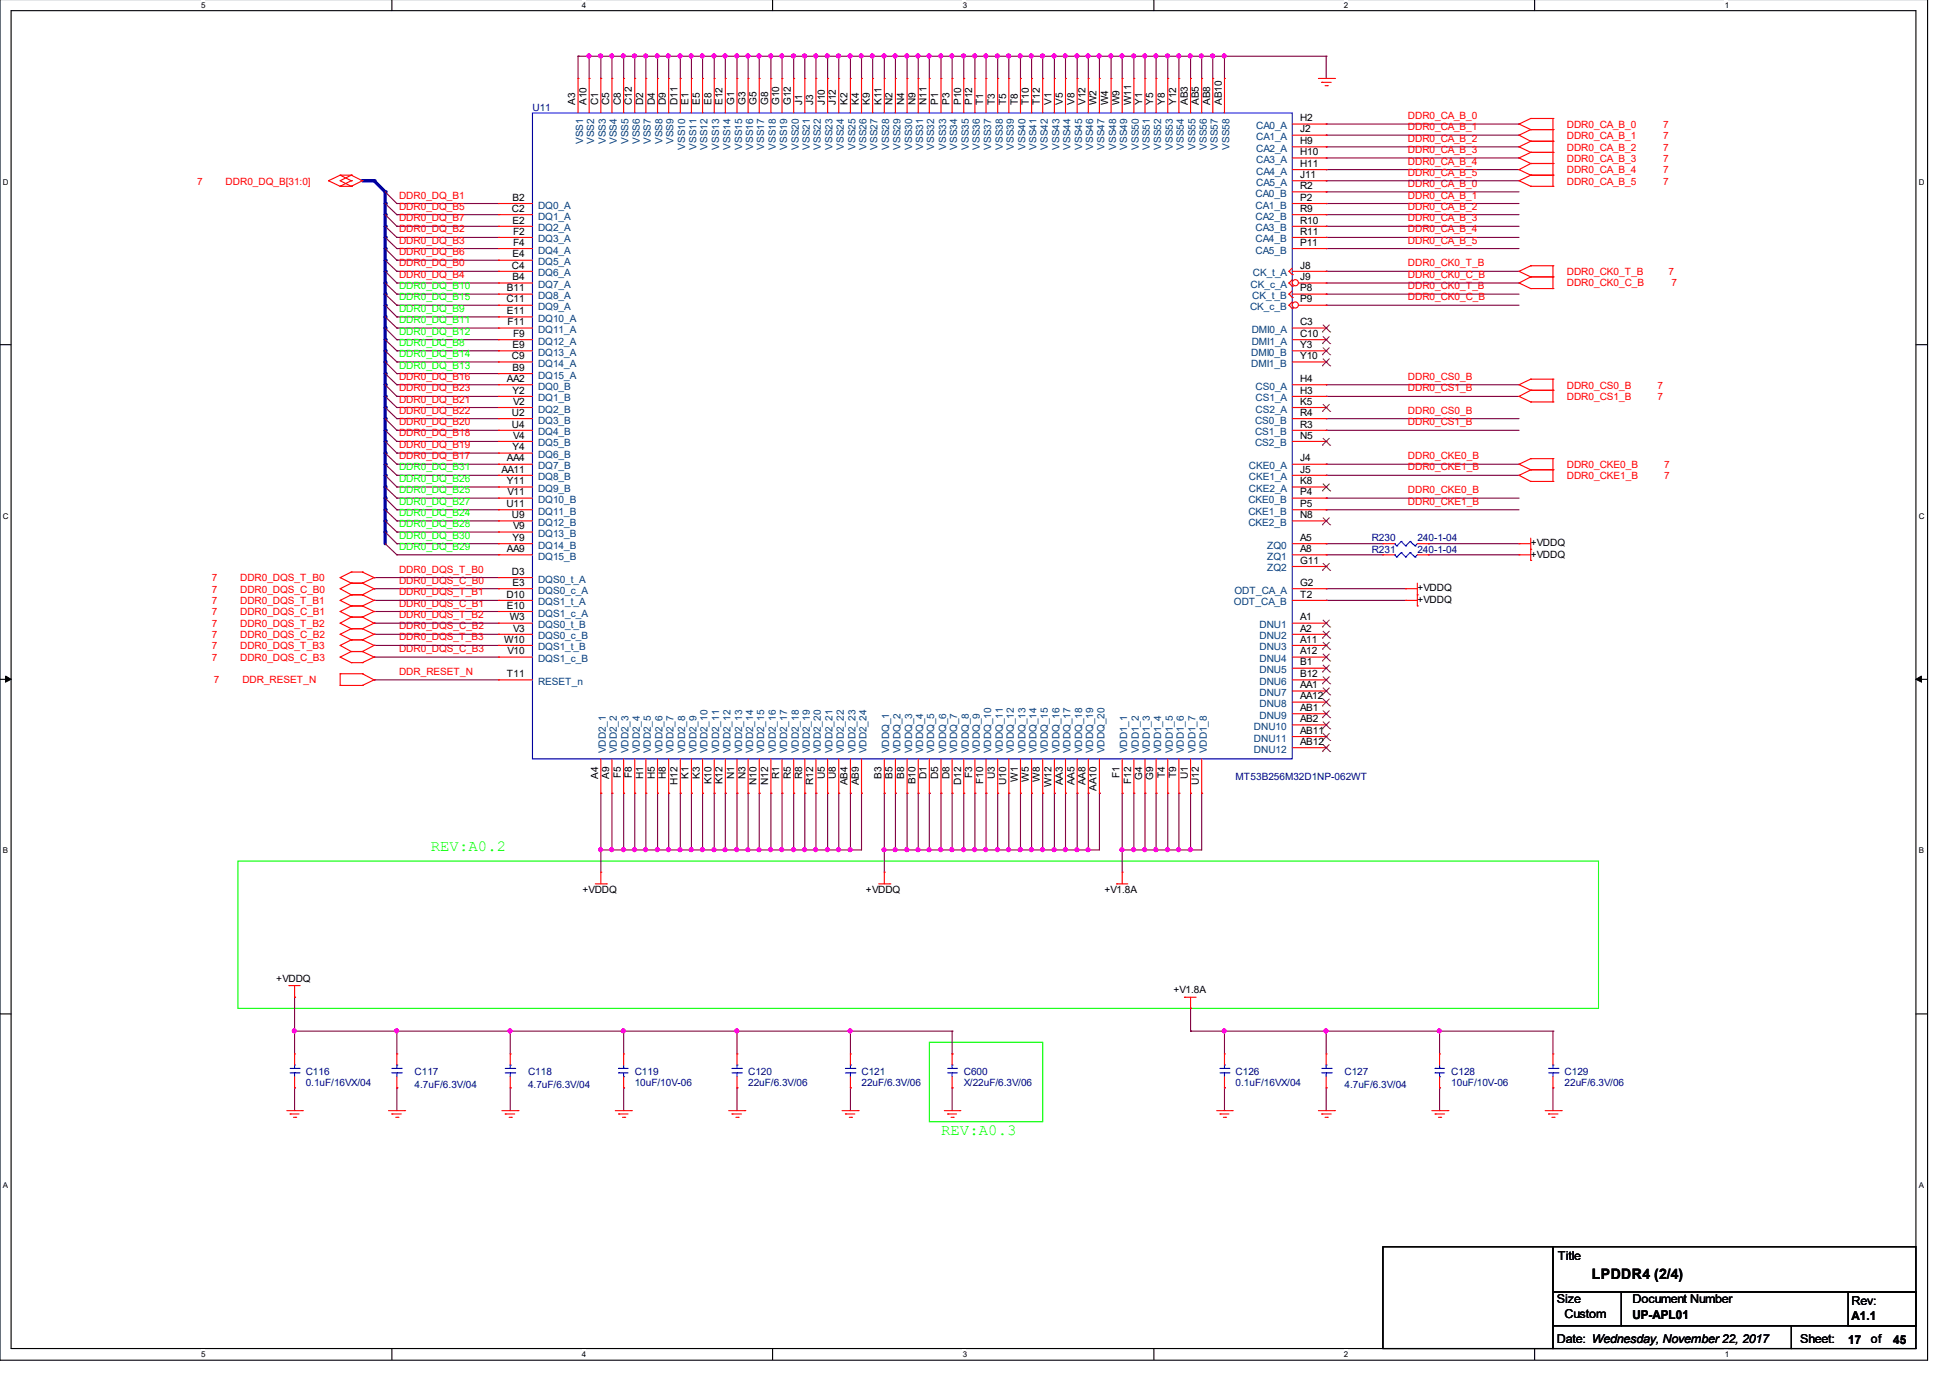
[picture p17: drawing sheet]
<svg xmlns="http://www.w3.org/2000/svg" width="297mm" height="210mm" viewBox="0 0 297 210" stroke-linecap="round" stroke-linejoin="round" font-family="sans-serif">
<defs><g id="words">
<g font-size="2.4" fill="#0f0">
<text x="65.6" y="129.6">REV:A0.2</text>
<text x="143.3" y="172.8">REV:A0.3</text>
</g>
<text font-size="2.2" x="242.5" y="194.8">LPDDR4 (2/4)</text>
<g font-size="1.9">
<text x="237.3" y="192">Title</text>
<text x="237.2" y="198.5">Size</text>
<text x="238.3" y="200.8">Custom</text>
<text x="248.7" y="198.5">Document Number</text>
<text x="248.7" y="200.8">UP-APL01</text>
<text x="282" y="198.8">Rev:</text>
<text x="282" y="201">A1.1</text>
<text x="237.2" y="204.6">Date: Wednesday, November 22, 2017</text>
<text x="274.2" y="204.6">Sheet:</text>
<text x="281.5" y="204.7">17</text>
<text x="285" y="204.6">of</text>
<text x="288.4" y="204.7">45</text>
</g>
<g font-size="1.5" fill="#000080">
<text x="81.1" y="16.9">U11</text>
<text x="209" y="82.5">R230</text>
<text x="215.9" y="82.5">240-1-04</text>
<text x="209" y="84.3">R231</text>
<text x="215.9" y="84.3">240-1-04</text>
<text x="188.2" y="118.8">MT53B256M32D1NP-062WT</text>
<text x="46.6" y="163.7">C116</text>
<text x="46.6" y="165.5">0.1uF/16VX/04</text>
<text x="63.2" y="163.7">C117</text>
<text x="63.2" y="165.8">4.7uF/6.3V/04</text>
<text x="80.4" y="163.7">C118</text>
<text x="80.4" y="165.8">4.7uF/6.3V/04</text>
<text x="96.7" y="163.7">C119</text>
<text x="96.7" y="165.5">10uF/10V-06</text>
<text x="114" y="163.7">C120</text>
<text x="114" y="165.5">22uF/6.3V/06</text>
<text x="131.2" y="163.7">C121</text>
<text x="131.2" y="165.5">22uF/6.3V/06</text>
<text x="146.8" y="163.7">C600</text>
<text x="146.8" y="165.5">X/22uF/6.3V/06</text>
<text x="188.2" y="163.7">C126</text>
<text x="188.2" y="165.5">0.1uF/16VX/04</text>
<text x="204.8" y="163.7">C127</text>
<text x="204.8" y="165.8">4.7uF/6.3V/04</text>
<text x="221.1" y="163.7">C128</text>
<text x="221.1" y="165.5">10uF/10V-06</text>
<text x="238.3" y="163.7">C129</text>
<text x="238.3" y="165.5">22uF/6.3V/06</text>
</g>
<g font-size="1.5">
<text x="87.6" y="16" transform="rotate(-90 87.6 16)">A3</text>
<text x="89.3" y="16" transform="rotate(-90 89.3 16)">A10</text>
<text x="91.1" y="16" transform="rotate(-90 91.1 16)">C1</text>
<text x="92.8" y="16" transform="rotate(-90 92.8 16)">C5</text>
<text x="94.6" y="16" transform="rotate(-90 94.6 16)">C8</text>
<text x="96.3" y="16" transform="rotate(-90 96.3 16)">C12</text>
<text x="98" y="16" transform="rotate(-90 98 16)">D2</text>
<text x="99.7" y="16" transform="rotate(-90 99.7 16)">D4</text>
<text x="101.4" y="16" transform="rotate(-90 101.4 16)">D9</text>
<text x="103.2" y="16" transform="rotate(-90 103.2 16)">D11</text>
<text x="104.9" y="16" transform="rotate(-90 104.9 16)">E1</text>
<text x="106.6" y="16" transform="rotate(-90 106.6 16)">E5</text>
<text x="108.4" y="16" transform="rotate(-90 108.4 16)">E8</text>
<text x="110.1" y="16" transform="rotate(-90 110.1 16)">E12</text>
<text x="111.8" y="16" transform="rotate(-90 111.8 16)">G1</text>
<text x="113.5" y="16" transform="rotate(-90 113.5 16)">G3</text>
<text x="115.2" y="16" transform="rotate(-90 115.2 16)">G5</text>
<text x="117" y="16" transform="rotate(-90 117 16)">G8</text>
<text x="118.7" y="16" transform="rotate(-90 118.7 16)">G10</text>
<text x="120.5" y="16" transform="rotate(-90 120.5 16)">G12</text>
<text x="122.2" y="16" transform="rotate(-90 122.2 16)">J1</text>
<text x="123.9" y="16" transform="rotate(-90 123.9 16)">J3</text>
<text x="125.6" y="16" transform="rotate(-90 125.6 16)">J10</text>
<text x="127.3" y="16" transform="rotate(-90 127.3 16)">J12</text>
<text x="129.1" y="16" transform="rotate(-90 129.1 16)">K2</text>
<text x="130.8" y="16" transform="rotate(-90 130.8 16)">K4</text>
<text x="132.5" y="16" transform="rotate(-90 132.5 16)">K9</text>
<text x="134.3" y="16" transform="rotate(-90 134.3 16)">K11</text>
<text x="136" y="16" transform="rotate(-90 136 16)">N2</text>
<text x="137.8" y="16" transform="rotate(-90 137.8 16)">N4</text>
<text x="139.4" y="16" transform="rotate(-90 139.4 16)">N9</text>
<text x="141.1" y="16" transform="rotate(-90 141.1 16)">N11</text>
<text x="142.9" y="16" transform="rotate(-90 142.9 16)">P1</text>
<text x="144.6" y="16" transform="rotate(-90 144.6 16)">P3</text>
<text x="146.4" y="16" transform="rotate(-90 146.4 16)">P10</text>
<text x="148.1" y="16" transform="rotate(-90 148.1 16)">P12</text>
<text x="149.8" y="16" transform="rotate(-90 149.8 16)">T1</text>
<text x="151.6" y="16" transform="rotate(-90 151.6 16)">T3</text>
<text x="153.2" y="16" transform="rotate(-90 153.2 16)">T5</text>
<text x="155" y="16" transform="rotate(-90 155 16)">T8</text>
<text x="156.7" y="16" transform="rotate(-90 156.7 16)">T10</text>
<text x="158.4" y="16" transform="rotate(-90 158.4 16)">T12</text>
<text x="160.2" y="16" transform="rotate(-90 160.2 16)">V1</text>
<text x="161.9" y="16" transform="rotate(-90 161.9 16)">V5</text>
<text x="163.7" y="16" transform="rotate(-90 163.7 16)">V8</text>
<text x="165.4" y="16" transform="rotate(-90 165.4 16)">V12</text>
<text x="167" y="16" transform="rotate(-90 167 16)">W2</text>
<text x="168.8" y="16" transform="rotate(-90 168.8 16)">W4</text>
<text x="170.5" y="16" transform="rotate(-90 170.5 16)">W9</text>
<text x="172.3" y="16" transform="rotate(-90 172.3 16)">W11</text>
<text x="174" y="16" transform="rotate(-90 174 16)">Y1</text>
<text x="175.7" y="16" transform="rotate(-90 175.7 16)">Y5</text>
<text x="177.5" y="16" transform="rotate(-90 177.5 16)">Y8</text>
<text x="179.2" y="16" transform="rotate(-90 179.2 16)">Y12</text>
<text x="180.9" y="16" transform="rotate(-90 180.9 16)">AB3</text>
<text x="182.6" y="16" transform="rotate(-90 182.6 16)">AB5</text>
<text x="184.3" y="16" transform="rotate(-90 184.3 16)">AB8</text>
<text x="186.1" y="16" transform="rotate(-90 186.1 16)">AB10</text>
<text x="198" y="18.5">H2</text>
<text x="198" y="20.2">J2</text>
<text x="198" y="21.9">H9</text>
<text x="198" y="23.6">H10</text>
<text x="198" y="25.4">H11</text>
<text x="198" y="27.1">J11</text>
<text x="198" y="28.8">R2</text>
<text x="78" y="32.3">C2</text>
<text x="78.1" y="30.6">B2</text>
<text x="78.1" y="34.1">E2</text>
<text x="78.1" y="35.7">F2</text>
<text x="198" y="30.6">P2</text>
<text x="198" y="32.3">R9</text>
<text x="198" y="34.1">R10</text>
<text x="198" y="35.7">R11</text>
<text x="78" y="40.9">C4</text>
<text x="78.1" y="39.2">E4</text>
<text x="78.1" y="37.4">F4</text>
<text x="198" y="40.9">J8</text>
<text x="198" y="37.4">P11</text>
<text x="77.1" y="46.1">C11</text>
<text x="77.2" y="44.4">B11</text>
<text x="77.2" y="47.9">E11</text>
<text x="78.1" y="42.7">B4</text>
<text x="198" y="42.7">J9</text>
<text x="198" y="44.4">P8</text>
<text x="198" y="46.1">P9</text>
<text x="77.3" y="49.5">F11</text>
<text x="78.1" y="53">E9</text>
<text x="78.1" y="51.3">F9</text>
<text x="198" y="49.5">C3</text>
<text x="198" y="51.3">C10</text>
<text x="198" y="53">Y3</text>
<text x="77.2" y="58.2">AA2</text>
<text x="78" y="54.7">C9</text>
<text x="78.1" y="56.5">B9</text>
<text x="78.1" y="60">Y2</text>
<text x="198" y="54.7">Y10</text>
<text x="198" y="58.2">H4</text>
<text x="198" y="60">H3</text>
<text x="78" y="63.3">U2</text>
<text x="78" y="65.1">U4</text>
<text x="78.1" y="61.7">V2</text>
<text x="198" y="61.7">K5</text>
<text x="198" y="63.3">R4</text>
<text x="198" y="65.1">R3</text>
<text x="76.4" y="72">AA11</text>
<text x="77.2" y="70.3">AA4</text>
<text x="78.1" y="68.6">Y4</text>
<text x="78.1" y="66.8">V4</text>
<text x="198" y="70.3">J4</text>
<text x="198" y="72">J5</text>
<text x="198" y="66.8">N5</text>
<text x="77.1" y="77.2">U11</text>
<text x="77.2" y="73.8">Y11</text>
<text x="77.3" y="75.5">V11</text>
<text x="198" y="73.8">K8</text>
<text x="198" y="75.5">P4</text>
<text x="198" y="77.2">P5</text>
<text x="78" y="78.9">U9</text>
<text x="78.1" y="82.4">Y9</text>
<text x="78.1" y="80.6">V9</text>
<text x="198" y="82.4">A5</text>
<text x="198" y="78.9">N8</text>
<text x="233.2" y="83.2">+VDDQ</text>
<text x="77.2" y="84.1">AA9</text>
<text x="78" y="87.6">D3</text>
<text x="78.1" y="89.3">E3</text>
<text x="198" y="89.3">G2</text>
<text x="198" y="84.1">A8</text>
<text x="198" y="85.9">G11</text>
<text x="233.2" y="84.9">+VDDQ</text>
<text x="77.1" y="91">D10</text>
<text x="77.2" y="92.7">E10</text>
<text x="77.6" y="94.5">W3</text>
<text x="198" y="94.5">A1</text>
<text x="198" y="91">T2</text>
<text x="215.9" y="91.9">+VDDQ</text>
<text x="215.9" y="90.1">+VDDQ</text>
<text x="76.8" y="97.9">W10</text>
<text x="77.3" y="99.7">V10</text>
<text x="78.1" y="96.2">V3</text>
<text x="198" y="96.2">A2</text>
<text x="198" y="97.9">A11</text>
<text x="198" y="99.7">A12</text>
<text x="198" y="101.4">B1</text>
<text x="77.2" y="103.1">T11</text>
<text x="198" y="103.1">B12</text>
<text x="198" y="104.8">AA1</text>
<text x="198" y="106.5">AA12</text>
<text x="198" y="108.3">AB1</text>
<text x="198" y="110">AB2</text>
<text x="198" y="111.8">AB11</text>
<text x="198" y="113.5">AB12</text>
<text x="91.1" y="118.6" transform="rotate(-90 91.1 118.6)">A4</text>
<text x="92.8" y="118.6" transform="rotate(-90 92.8 118.6)">A9</text>
<text x="94.6" y="118.5" transform="rotate(-90 94.6 118.5)">F5</text>
<text x="96.3" y="118.5" transform="rotate(-90 96.3 118.5)">F8</text>
<text x="98" y="118.7" transform="rotate(-90 98 118.7)">H1</text>
<text x="99.7" y="118.7" transform="rotate(-90 99.7 118.7)">H5</text>
<text x="101.4" y="118.7" transform="rotate(-90 101.4 118.7)">H8</text>
<text x="103.2" y="119.6" transform="rotate(-90 103.2 119.6)">H12</text>
<text x="104.9" y="118.6" transform="rotate(-90 104.9 118.6)">K1</text>
<text x="106.6" y="118.6" transform="rotate(-90 106.6 118.6)">K3</text>
<text x="108.4" y="119.5" transform="rotate(-90 108.4 119.5)">K10</text>
<text x="110.1" y="119.5" transform="rotate(-90 110.1 119.5)">K12</text>
<text x="111.8" y="118.7" transform="rotate(-90 111.8 118.7)">N1</text>
<text x="113.5" y="118.7" transform="rotate(-90 113.5 118.7)">N3</text>
<text x="115.2" y="119.6" transform="rotate(-90 115.2 119.6)">N10</text>
<text x="117" y="119.6" transform="rotate(-90 117 119.6)">N12</text>
<text x="118.7" y="118.7" transform="rotate(-90 118.7 118.7)">R1</text>
<text x="120.5" y="118.7" transform="rotate(-90 120.5 118.7)">R5</text>
<text x="122.2" y="118.7" transform="rotate(-90 122.2 118.7)">R8</text>
<text x="123.9" y="119.6" transform="rotate(-90 123.9 119.6)">R12</text>
<text x="125.6" y="118.7" transform="rotate(-90 125.6 118.7)">U5</text>
<text x="127.3" y="118.7" transform="rotate(-90 127.3 118.7)">U8</text>
<text x="129.1" y="119.6" transform="rotate(-90 129.1 119.6)">AB4</text>
<text x="130.8" y="119.6" transform="rotate(-90 130.8 119.6)">AB9</text>
<text x="134.3" y="118.6" transform="rotate(-90 134.3 118.6)">B3</text>
<text x="136" y="118.6" transform="rotate(-90 136 118.6)">B5</text>
<text x="137.8" y="118.6" transform="rotate(-90 137.8 118.6)">B8</text>
<text x="139.4" y="119.5" transform="rotate(-90 139.4 119.5)">B10</text>
<text x="141.1" y="118.7" transform="rotate(-90 141.1 118.7)">D1</text>
<text x="142.9" y="118.7" transform="rotate(-90 142.9 118.7)">D5</text>
<text x="144.6" y="118.7" transform="rotate(-90 144.6 118.7)">D8</text>
<text x="146.4" y="119.6" transform="rotate(-90 146.4 119.6)">D12</text>
<text x="148.1" y="118.5" transform="rotate(-90 148.1 118.5)">F3</text>
<text x="149.8" y="119.4" transform="rotate(-90 149.8 119.4)">F10</text>
<text x="151.6" y="118.7" transform="rotate(-90 151.6 118.7)">U3</text>
<text x="153.2" y="119.6" transform="rotate(-90 153.2 119.6)">U10</text>
<text x="155" y="119.1" transform="rotate(-90 155 119.1)">W1</text>
<text x="156.7" y="119.1" transform="rotate(-90 156.7 119.1)">W5</text>
<text x="158.4" y="119.1" transform="rotate(-90 158.4 119.1)">W8</text>
<text x="160.2" y="119.9" transform="rotate(-90 160.2 119.9)">W12</text>
<text x="161.9" y="119.6" transform="rotate(-90 161.9 119.6)">AA3</text>
<text x="163.7" y="119.6" transform="rotate(-90 163.7 119.6)">AA5</text>
<text x="165.4" y="119.6" transform="rotate(-90 165.4 119.6)">AA8</text>
<text x="170.5" y="118.5" transform="rotate(-90 170.5 118.5)">F1</text>
<text x="172.3" y="119.4" transform="rotate(-90 172.3 119.4)">F12</text>
<text x="174" y="118.8" transform="rotate(-90 174 118.8)">G4</text>
<text x="175.7" y="118.8" transform="rotate(-90 175.7 118.8)">G9</text>
<text x="177.5" y="118.5" transform="rotate(-90 177.5 118.5)">T4</text>
<text x="179.2" y="118.5" transform="rotate(-90 179.2 118.5)">T9</text>
<text x="180.9" y="118.7" transform="rotate(-90 180.9 118.7)">U1</text>
<text x="182.6" y="119.6" transform="rotate(-90 182.6 119.6)">U12</text>
<text x="167" y="120.5" transform="rotate(-90 167 120.5)">AA10</text>
<text x="88.7" y="136.1">+VDDQ</text>
<text x="131.9" y="136.1">+VDDQ</text>
<text x="168.2" y="136.1">+V1.8A</text>
<text x="42.1" y="149.5">+VDDQ</text>
<text x="178.7" y="151.2">+V1.8A</text>
</g>
<g font-size="1.5" fill="#004080">
<text x="88.8" y="21.9" transform="rotate(-90 88.8 21.9)">VSS1</text>
<text x="90.5" y="21.9" transform="rotate(-90 90.5 21.9)">VSS2</text>
<text x="92.3" y="21.9" transform="rotate(-90 92.3 21.9)">VSS3</text>
<text x="94" y="21.9" transform="rotate(-90 94 21.9)">VSS4</text>
<text x="95.8" y="21.9" transform="rotate(-90 95.8 21.9)">VSS5</text>
<text x="97.5" y="21.9" transform="rotate(-90 97.5 21.9)">VSS6</text>
<text x="99.1" y="21.9" transform="rotate(-90 99.1 21.9)">VSS7</text>
<text x="100.9" y="21.9" transform="rotate(-90 100.9 21.9)">VSS8</text>
<text x="102.6" y="21.9" transform="rotate(-90 102.6 21.9)">VSS9</text>
<text x="104.4" y="22.8" transform="rotate(-90 104.4 22.8)">VSS10</text>
<text x="106.1" y="22.8" transform="rotate(-90 106.1 22.8)">VSS11</text>
<text x="107.8" y="22.8" transform="rotate(-90 107.8 22.8)">VSS12</text>
<text x="109.6" y="22.8" transform="rotate(-90 109.6 22.8)">VSS13</text>
<text x="111.3" y="22.8" transform="rotate(-90 111.3 22.8)">VSS14</text>
<text x="113" y="22.8" transform="rotate(-90 113 22.8)">VSS15</text>
<text x="114.7" y="22.8" transform="rotate(-90 114.7 22.8)">VSS16</text>
<text x="116.4" y="22.8" transform="rotate(-90 116.4 22.8)">VSS17</text>
<text x="118.2" y="22.8" transform="rotate(-90 118.2 22.8)">VSS18</text>
<text x="119.9" y="22.8" transform="rotate(-90 119.9 22.8)">VSS19</text>
<text x="121.7" y="22.8" transform="rotate(-90 121.7 22.8)">VSS20</text>
<text x="123.4" y="22.8" transform="rotate(-90 123.4 22.8)">VSS21</text>
<text x="125.1" y="22.8" transform="rotate(-90 125.1 22.8)">VSS22</text>
<text x="126.8" y="22.8" transform="rotate(-90 126.8 22.8)">VSS23</text>
<text x="128.5" y="22.8" transform="rotate(-90 128.5 22.8)">VSS24</text>
<text x="130.3" y="22.8" transform="rotate(-90 130.3 22.8)">VSS25</text>
<text x="132" y="22.8" transform="rotate(-90 132 22.8)">VSS26</text>
<text x="133.7" y="22.8" transform="rotate(-90 133.7 22.8)">VSS27</text>
<text x="135.5" y="22.8" transform="rotate(-90 135.5 22.8)">VSS28</text>
<text x="137.2" y="22.8" transform="rotate(-90 137.2 22.8)">VSS29</text>
<text x="138.9" y="22.8" transform="rotate(-90 138.9 22.8)">VSS30</text>
<text x="140.6" y="22.8" transform="rotate(-90 140.6 22.8)">VSS31</text>
<text x="142.3" y="22.8" transform="rotate(-90 142.3 22.8)">VSS32</text>
<text x="144.1" y="22.8" transform="rotate(-90 144.1 22.8)">VSS33</text>
<text x="145.8" y="22.8" transform="rotate(-90 145.8 22.8)">VSS34</text>
<text x="147.6" y="22.8" transform="rotate(-90 147.6 22.8)">VSS35</text>
<text x="149.3" y="22.8" transform="rotate(-90 149.3 22.8)">VSS36</text>
<text x="151" y="22.8" transform="rotate(-90 151 22.8)">VSS37</text>
<text x="152.7" y="22.8" transform="rotate(-90 152.7 22.8)">VSS38</text>
<text x="154.4" y="22.8" transform="rotate(-90 154.4 22.8)">VSS39</text>
<text x="156.2" y="22.8" transform="rotate(-90 156.2 22.8)">VSS40</text>
<text x="157.9" y="22.8" transform="rotate(-90 157.9 22.8)">VSS41</text>
<text x="159.6" y="22.8" transform="rotate(-90 159.6 22.8)">VSS42</text>
<text x="161.4" y="22.8" transform="rotate(-90 161.4 22.8)">VSS43</text>
<text x="163.1" y="22.8" transform="rotate(-90 163.1 22.8)">VSS44</text>
<text x="164.8" y="22.8" transform="rotate(-90 164.8 22.8)">VSS45</text>
<text x="166.5" y="22.8" transform="rotate(-90 166.5 22.8)">VSS46</text>
<text x="168.2" y="22.8" transform="rotate(-90 168.2 22.8)">VSS47</text>
<text x="170" y="22.8" transform="rotate(-90 170 22.8)">VSS48</text>
<text x="171.7" y="22.8" transform="rotate(-90 171.7 22.8)">VSS49</text>
<text x="173.5" y="22.8" transform="rotate(-90 173.5 22.8)">VSS50</text>
<text x="175.2" y="22.8" transform="rotate(-90 175.2 22.8)">VSS51</text>
<text x="176.9" y="22.8" transform="rotate(-90 176.9 22.8)">VSS52</text>
<text x="178.6" y="22.8" transform="rotate(-90 178.6 22.8)">VSS53</text>
<text x="180.3" y="22.8" transform="rotate(-90 180.3 22.8)">VSS54</text>
<text x="182.1" y="22.8" transform="rotate(-90 182.1 22.8)">VSS55</text>
<text x="183.8" y="22.8" transform="rotate(-90 183.8 22.8)">VSS56</text>
<text x="185.5" y="22.8" transform="rotate(-90 185.5 22.8)">VSS57</text>
<text x="187.3" y="22.8" transform="rotate(-90 187.3 22.8)">VSS58</text>
<text x="191.3" y="19.7">CA0_A</text>
<text x="191.3" y="21.4">CA1_A</text>
<text x="191.3" y="23.1">CA2_A</text>
<text x="191.3" y="30">CA0_B</text>
<text x="191.3" y="24.8">CA3_A</text>
<text x="191.3" y="26.6">CA4_A</text>
<text x="191.3" y="28.3">CA5_A</text>
<text x="82" y="31.8">DQ0_A</text>
<text x="82" y="33.5">DQ1_A</text>
<text x="82" y="35.2">DQ2_A</text>
<text x="191.3" y="31.8">CA1_B</text>
<text x="191.3" y="33.5">CA2_B</text>
<text x="191.3" y="35.2">CA3_B</text>
<text x="82" y="36.9">DQ3_A</text>
<text x="82" y="38.6">DQ4_A</text>
<text x="82" y="40.4">DQ5_A</text>
<text x="191.3" y="36.9">CA4_B</text>
<text x="191.3" y="38.6">CA5_B</text>
<text x="82" y="42.1">DQ6_A</text>
<text x="82" y="43.9">DQ7_A</text>
<text x="82" y="45.6">DQ8_A</text>
<text x="82" y="47.3">DQ9_A</text>
<text x="190.4" y="47.3">CK_c_B</text>
<text x="190.5" y="43.9">CK_c_A</text>
<text x="190.8" y="45.6">CK_t_B</text>
<text x="190.8" y="42.1">CK_t_A</text>
<text x="82" y="49">DQ10_A</text>
<text x="82" y="50.7">DQ11_A</text>
<text x="82" y="52.5">DQ12_A</text>
<text x="190.7" y="50.7">DMI0_A</text>
<text x="190.7" y="52.5">DMI1_A</text>
<text x="82" y="54.2">DQ13_A</text>
<text x="82" y="55.9">DQ14_A</text>
<text x="82" y="57.7">DQ15_A</text>
<text x="82" y="59.4">DQ0_B</text>
<text x="190.6" y="54.2">DMI0_B</text>
<text x="190.6" y="55.9">DMI1_B</text>
<text x="191.3" y="59.4">CS0_A</text>
<text x="82" y="61.1">DQ1_B</text>
<text x="82" y="62.8">DQ2_B</text>
<text x="82" y="64.5">DQ3_B</text>
<text x="191.2" y="64.5">CS0_B</text>
<text x="191.3" y="61.1">CS1_A</text>
<text x="191.3" y="62.8">CS2_A</text>
<text x="82" y="66.3">DQ4_B</text>
<text x="82" y="68">DQ5_B</text>
<text x="82" y="69.8">DQ6_B</text>
<text x="82" y="71.5">DQ7_B</text>
<text x="190.2" y="71.5">CKE0_A</text>
<text x="191.2" y="66.3">CS1_B</text>
<text x="191.2" y="68">CS2_B</text>
<text x="82" y="73.2">DQ8_B</text>
<text x="82" y="74.9">DQ9_B</text>
<text x="82" y="76.6">DQ10_B</text>
<text x="190.2" y="76.6">CKE0_B</text>
<text x="190.2" y="73.2">CKE1_A</text>
<text x="190.2" y="74.9">CKE2_A</text>
<text x="82" y="78.4">DQ11_B</text>
<text x="82" y="80.1">DQ12_B</text>
<text x="82" y="81.8">DQ13_B</text>
<text x="82" y="83.6">DQ14_B</text>
<text x="190.2" y="78.4">CKE1_B</text>
<text x="190.2" y="80.1">CKE2_B</text>
<text x="193" y="83.6">ZQ0</text>
<text x="82" y="85.3">DQ15_B</text>
<text x="82" y="88.7">DQS0_t_A</text>
<text x="193" y="85.3">ZQ1</text>
<text x="193" y="87.1">ZQ2</text>
<text x="82" y="90.4">DQS0_c_A</text>
<text x="82" y="92.2">DQS1_t_A</text>
<text x="82" y="93.9">DQS1_c_A</text>
<text x="82" y="95.7">DQS0_t_B</text>
<text x="188" y="92.2">ODT_CA_B</text>
<text x="188" y="90.4">ODT_CA_A</text>
<text x="191.9" y="95.7">DNU1</text>
<text x="82" y="97.4">DQS0_c_B</text>
<text x="82" y="99.1">DQS1_t_B</text>
<text x="82" y="100.9">DQS1_c_B</text>
<text x="191.9" y="97.4">DNU2</text>
<text x="191.9" y="99.1">DNU3</text>
<text x="191.9" y="100.9">DNU4</text>
<text x="82" y="104.3">RESET_n</text>
<text x="191.9" y="102.5">DNU5</text>
<text x="191.9" y="104.3">DNU6</text>
<text x="191.9" y="106">DNU7</text>
<text x="191.9" y="107.7">DNU8</text>
<text x="191" y="111.2">DNU10</text>
<text x="191" y="113">DNU11</text>
<text x="191.9" y="109.5">DNU9</text>
<text x="92.3" y="114.7" transform="rotate(-90 92.3 114.7)">VDD2_1</text>
<text x="94" y="114.7" transform="rotate(-90 94 114.7)">VDD2_2</text>
<text x="95.8" y="114.7" transform="rotate(-90 95.8 114.7)">VDD2_3</text>
<text x="97.5" y="114.7" transform="rotate(-90 97.5 114.7)">VDD2_4</text>
<text x="99.1" y="114.7" transform="rotate(-90 99.1 114.7)">VDD2_5</text>
<text x="100.9" y="114.7" transform="rotate(-90 100.9 114.7)">VDD2_6</text>
<text x="102.6" y="114.7" transform="rotate(-90 102.6 114.7)">VDD2_7</text>
<text x="104.4" y="114.7" transform="rotate(-90 104.4 114.7)">VDD2_8</text>
<text x="106.1" y="114.7" transform="rotate(-90 106.1 114.7)">VDD2_9</text>
<text x="107.8" y="114.7" transform="rotate(-90 107.8 114.7)">VDD2_10</text>
<text x="109.6" y="114.7" transform="rotate(-90 109.6 114.7)">VDD2_11</text>
<text x="111.3" y="114.7" transform="rotate(-90 111.3 114.7)">VDD2_12</text>
<text x="113" y="114.7" transform="rotate(-90 113 114.7)">VDD2_13</text>
<text x="114.7" y="114.7" transform="rotate(-90 114.7 114.7)">VDD2_14</text>
<text x="116.4" y="114.7" transform="rotate(-90 116.4 114.7)">VDD2_15</text>
<text x="118.2" y="114.7" transform="rotate(-90 118.2 114.7)">VDD2_16</text>
<text x="119.9" y="114.7" transform="rotate(-90 119.9 114.7)">VDD2_17</text>
<text x="121.7" y="114.7" transform="rotate(-90 121.7 114.7)">VDD2_18</text>
<text x="123.4" y="114.7" transform="rotate(-90 123.4 114.7)">VDD2_19</text>
<text x="125.1" y="114.7" transform="rotate(-90 125.1 114.7)">VDD2_20</text>
<text x="126.8" y="114.7" transform="rotate(-90 126.8 114.7)">VDD2_21</text>
<text x="128.5" y="114.7" transform="rotate(-90 128.5 114.7)">VDD2_22</text>
<text x="130.3" y="114.7" transform="rotate(-90 130.3 114.7)">VDD2_23</text>
<text x="132" y="114.7" transform="rotate(-90 132 114.7)">VDD2_24</text>
<text x="135.5" y="114.7" transform="rotate(-90 135.5 114.7)">VDDQ_1</text>
<text x="137.2" y="114.7" transform="rotate(-90 137.2 114.7)">VDDQ_2</text>
<text x="138.9" y="114.7" transform="rotate(-90 138.9 114.7)">VDDQ_3</text>
<text x="140.6" y="114.7" transform="rotate(-90 140.6 114.7)">VDDQ_4</text>
<text x="142.3" y="114.7" transform="rotate(-90 142.3 114.7)">VDDQ_5</text>
<text x="144.1" y="114.7" transform="rotate(-90 144.1 114.7)">VDDQ_6</text>
<text x="145.8" y="114.7" transform="rotate(-90 145.8 114.7)">VDDQ_7</text>
<text x="147.6" y="114.7" transform="rotate(-90 147.6 114.7)">VDDQ_8</text>
<text x="149.3" y="114.7" transform="rotate(-90 149.3 114.7)">VDDQ_9</text>
<text x="151" y="114.7" transform="rotate(-90 151 114.7)">VDDQ_10</text>
<text x="152.7" y="114.7" transform="rotate(-90 152.7 114.7)">VDDQ_11</text>
<text x="154.4" y="114.7" transform="rotate(-90 154.4 114.7)">VDDQ_12</text>
<text x="156.2" y="114.7" transform="rotate(-90 156.2 114.7)">VDDQ_13</text>
<text x="157.9" y="114.7" transform="rotate(-90 157.9 114.7)">VDDQ_14</text>
<text x="159.6" y="114.7" transform="rotate(-90 159.6 114.7)">VDDQ_15</text>
<text x="161.4" y="114.7" transform="rotate(-90 161.4 114.7)">VDDQ_16</text>
<text x="163.1" y="114.7" transform="rotate(-90 163.1 114.7)">VDDQ_17</text>
<text x="164.8" y="114.7" transform="rotate(-90 164.8 114.7)">VDDQ_18</text>
<text x="166.5" y="114.7" transform="rotate(-90 166.5 114.7)">VDDQ_19</text>
<text x="168.2" y="114.7" transform="rotate(-90 168.2 114.7)">VDDQ_20</text>
<text x="171.7" y="114.7" transform="rotate(-90 171.7 114.7)">VDD1_1</text>
<text x="173.5" y="114.7" transform="rotate(-90 173.5 114.7)">VDD1_2</text>
<text x="175.2" y="114.7" transform="rotate(-90 175.2 114.7)">VDD1_3</text>
<text x="176.9" y="114.7" transform="rotate(-90 176.9 114.7)">VDD1_4</text>
<text x="178.6" y="114.7" transform="rotate(-90 178.6 114.7)">VDD1_5</text>
<text x="180.3" y="114.7" transform="rotate(-90 180.3 114.7)">VDD1_6</text>
<text x="182.1" y="114.7" transform="rotate(-90 182.1 114.7)">VDD1_7</text>
<text x="183.8" y="114.7" transform="rotate(-90 183.8 114.7)">VDD1_8</text>
<text x="191" y="114.7">DNU12</text>
</g>
<g font-size="1.5" fill="#f00">
<text x="214.5" y="18.1">DDR0_CA_B_0</text>
<text x="214.5" y="19.8">DDR0_CA_B_1</text>
<text x="214.5" y="21.6">DDR0_CA_B_2</text>
<text x="214.5" y="23.3">DDR0_CA_B_3</text>
<text x="238.7" y="19.5">DDR0_CA_B_0</text>
<text x="238.7" y="21.2">DDR0_CA_B_1</text>
<text x="238.7" y="23">DDR0_CA_B_2</text>
<text x="253.3" y="19.5">7</text>
<text x="253.3" y="21.2">7</text>
<text x="253.3" y="23">7</text>
<text x="30.1" y="28.1">7</text>
<text x="34.4" y="28.1">DDR0_DQ_B[31:0]</text>
<text x="214.5" y="28.5">DDR0_CA_B_0</text>
<text x="214.5" y="25.1">DDR0_CA_B_4</text>
<text x="214.5" y="26.8">DDR0_CA_B_5</text>
<text x="238.7" y="24.7">DDR0_CA_B_3</text>
<text x="238.7" y="26.3">DDR0_CA_B_4</text>
<text x="238.7" y="28.1">DDR0_CA_B_5</text>
<text x="253.3" y="24.7">7</text>
<text x="253.3" y="26.3">7</text>
<text x="253.3" y="28.1">7</text>
<text x="60.8" y="30.2">DDR0_DQ_B1</text>
<text x="60.8" y="31.9">DDR0_DQ_B5</text>
<text x="60.8" y="33.7">DDR0_DQ_B7</text>
<text x="60.8" y="35.4">DDR0_DQ_B2</text>
<text x="214.5" y="30.2">DDR0_CA_B_1</text>
<text x="214.5" y="31.9">DDR0_CA_B_2</text>
<text x="214.5" y="33.7">DDR0_CA_B_3</text>
<text x="214.5" y="35.4">DDR0_CA_B_4</text>
<text x="60.8" y="37.1">DDR0_DQ_B3</text>
<text x="60.8" y="38.9">DDR0_DQ_B6</text>
<text x="60.8" y="40.6">DDR0_DQ_B0</text>
<text x="214.5" y="40.6">DDR0_CK0_T_B</text>
<text x="214.5" y="37.1">DDR0_CA_B_5</text>
<text x="238.7" y="41.9">DDR0_CK0_T_B</text>
<text x="254.2" y="41.9">7</text>
<text x="60.8" y="42.3">DDR0_DQ_B4</text>
<text x="214.5" y="44">DDR0_CK0_T_B</text>
<text x="214.5" y="42.3">DDR0_CK0_C_B</text>
<text x="214.5" y="45.7">DDR0_CK0_C_B</text>
<text x="238.7" y="43.6">DDR0_CK0_C_B</text>
<text x="254.6" y="43.6">7</text>
<text x="60.8" y="57.8">DDR0_DQ_B16</text>
<text x="60.8" y="59.6">DDR0_DQ_B23</text>
<text x="214.5" y="57.8">DDR0_CS0_B</text>
<text x="214.5" y="59.6">DDR0_CS1_B</text>
<text x="238.7" y="59.2">DDR0_CS0_B</text>
<text x="252.5" y="59.2">7</text>
<text x="60.8" y="61.3">DDR0_DQ_B21</text>
<text x="60.8" y="63">DDR0_DQ_B22</text>
<text x="60.8" y="64.8">DDR0_DQ_B20</text>
<text x="214.5" y="63">DDR0_CS0_B</text>
<text x="214.5" y="64.8">DDR0_CS1_B</text>
<text x="238.7" y="60.9">DDR0_CS1_B</text>
<text x="252.5" y="60.9">7</text>
<text x="60.8" y="66.5">DDR0_DQ_B18</text>
<text x="60.8" y="68.3">DDR0_DQ_B19</text>
<text x="60.8" y="69.9">DDR0_DQ_B17</text>
<text x="214.5" y="69.9">DDR0_CKE0_B</text>
<text x="214.5" y="71.6">DDR0_CKE1_B</text>
<text x="238.7" y="71.3">DDR0_CKE0_B</text>
<text x="253.5" y="71.3">7</text>
<text x="214.5" y="75.1">DDR0_CKE0_B</text>
<text x="214.5" y="76.9">DDR0_CKE1_B</text>
<text x="238.7" y="73">DDR0_CKE1_B</text>
<text x="253.5" y="73">7</text>
<text x="32.3" y="88.6">7</text>
<text x="36.6" y="88.6">DDR0_DQS_T_B0</text>
<text x="60.8" y="88.9">DDR0_DQS_C_B0</text>
<text x="60.8" y="87.2">DDR0_DQS_T_B0</text>
<text x="32.3" y="90.3">7</text>
<text x="32.3" y="93.7">7</text>
<text x="32.3" y="92">7</text>
<text x="32.3" y="95.4">7</text>
<text x="36.6" y="90.3">DDR0_DQS_C_B0</text>
<text x="36.6" y="93.7">DDR0_DQS_C_B1</text>
<text x="36.6" y="92">DDR0_DQS_T_B1</text>
<text x="36.6" y="95.4">DDR0_DQS_T_B2</text>
<text x="60.8" y="92.4">DDR0_DQS_C_B1</text>
<text x="60.8" y="90.7">DDR0_DQS_T_B1</text>
<text x="60.8" y="95.9">DDR0_DQS_C_B2</text>
<text x="60.8" y="94.2">DDR0_DQS_T_B2</text>
<text x="32.3" y="97.2">7</text>
<text x="32.3" y="100.7">7</text>
<text x="32.3" y="98.9">7</text>
<text x="36.6" y="97.2">DDR0_DQS_C_B2</text>
<text x="36.6" y="100.7">DDR0_DQS_C_B3</text>
<text x="36.6" y="98.9">DDR0_DQS_T_B3</text>
<text x="60.8" y="99.3">DDR0_DQS_C_B3</text>
<text x="60.8" y="97.6">DDR0_DQS_T_B3</text>
<text x="32.6" y="104.1">7</text>
<text x="36.9" y="104.1">DDR_RESET_N</text>
<text x="60.8" y="102.8">DDR_RESET_N</text>
</g>
<g font-size="1.5" fill="#0f0">
<text x="60.8" y="44">DDR0_DQ_B10</text>
<text x="60.8" y="45.7">DDR0_DQ_B15</text>
<text x="60.8" y="47.5">DDR0_DQ_B9</text>
<text x="60.8" y="49.2">DDR0_DQ_B11</text>
<text x="60.8" y="51">DDR0_DQ_B12</text>
<text x="60.8" y="52.7">DDR0_DQ_B8</text>
<text x="60.8" y="54.4">DDR0_DQ_B14</text>
<text x="60.8" y="56.1">DDR0_DQ_B13</text>
<text x="60.8" y="71.6">DDR0_DQ_B31</text>
<text x="60.8" y="73.4">DDR0_DQ_B26</text>
<text x="60.8" y="75.1">DDR0_DQ_B25</text>
<text x="60.8" y="76.9">DDR0_DQ_B27</text>
<text x="60.8" y="78.6">DDR0_DQ_B24</text>
<text x="60.8" y="80.3">DDR0_DQ_B28</text>
<text x="60.8" y="82.1">DDR0_DQ_B30</text>
<text x="60.8" y="83.7">DDR0_DQ_B29</text>
</g>
<g font-size="1.2">
<text x="30.6" y="1.2">5</text>
<text x="88.6" y="1.2">4</text>
<text x="146.6" y="1.2">3</text>
<text x="204.7" y="1.2">2</text>
<text x="262.7" y="1.2">1</text>
<text x=".4" y="28.1">D</text>
<text x="292.3" y="28.1">D</text>
<text x=".4" y="79">C</text>
<text x="292.3" y="79">C</text>
<text x=".4" y="130">B</text>
<text x="292.3" y="130">B</text>
<text x=".4" y="180.9">A</text>
<text x="292.3" y="180.9">A</text>
<text x="30.6" y="206.7">5</text>
<text x="88.6" y="206.7">4</text>
<text x="146.6" y="206.7">3</text>
<text x="204.7" y="206.7">2</text>
<text x="262.7" y="206.7">1</text>
</g>
</g></defs>
<path d="M0 -.1v207.3h293.6v-207.3M1.7 1.6h290.1v203.8h-290.1z" fill="none" stroke="#000" stroke-width=".17"/>
<g fill="#fff">
<path d="M30.6 .1h.6v1.3h-.6z"/>
<path d="M30.6 205.6h.6v1.3h-.6z"/>
</g>
<path d="M59.7 -.1v1.7M59.7 205.4v1.7" fill="none" stroke="#000" stroke-width=".17"/>
<g fill="#fff">
<path d="M88.6 .1h.6v1.3h-.6z"/>
<path d="M88.6 205.6h.6v1.3h-.6z"/>
</g>
<path d="M117.7 -.1v1.7M117.7 205.4v1.7" fill="none" stroke="#000" stroke-width=".17"/>
<g fill="#fff">
<path d="M146.6 .1h.6v1.3h-.6z"/>
<path d="M146.6 205.6h.6v1.3h-.6z"/>
</g>
<path d="M175.8 -.1v1.7M175.8 205.4v1.7" fill="none" stroke="#000" stroke-width=".17"/>
<g fill="#fff">
<path d="M204.7 .1h.5v1.3h-.5z"/>
<path d="M204.7 205.6h.5v1.3h-.5z"/>
</g>
<path d="M233.8 -.1v1.7M233.8 205.4v1.7" fill="none" stroke="#000" stroke-width=".17"/>
<g fill="#fff">
<path d="M262.7 .1h.5v1.3h-.5z"/>
<path d="M262.7 205.6h.5v1.3h-.5z"/>
<path d="M.4 27h.7v1.3h-.7z"/>
<path d="M292.3 27h.6v1.3h-.6z"/>
<path d="M.4 77.9h.7v1.3h-.7z"/>
<path d="M292.3 77.9h.6v1.3h-.6z"/>
</g>
<path d="M0 52.5h1.7M291.8 52.5h1.7" fill="none" stroke="#000" stroke-width=".17"/>
<g fill="#fff">
<path d="M.4 128.9h.7v1.2h-.7z"/>
<path d="M292.3 128.9h.6v1.2h-.6z"/>
</g>
<path d="M0 103.5h1.7M291.8 103.5h1.7" fill="none" stroke="#000" stroke-width=".17"/>
<path d="M.8 103l.9 .5-.9 .4zM291.8 103.5l.9-.5v.9z" fill="#000" stroke="#000" stroke-width=".15"/>
<g fill="#fff">
<path d="M.4 179.8h.7v1.3h-.7z"/>
<path d="M292.3 179.8h.6v1.3h-.6z"/>
</g>
<path d="M0 154.4h1.7M291.8 154.4h1.7" fill="none" stroke="#000" stroke-width=".17"/>
<path d="M36.2 131.2h207.3v22.4h-207.3zM141.6 158.8h17.2v12.1h-17.2z" fill="none" stroke="#0f0" stroke-width=".17"/>
<g fill="none" stroke="#800040" stroke-width=".17">
<path d="M202 18.9h.1M202 18.9h29.4M202 29.2h.1M202 29.2h29.4M202 58.6h.1M202 41.3h.1M202 44.8h.1M202 43.1h.1M202 46.5h.1M202 58.6h29.4M202 41.3h29.4M202 44.8h29.4"/>
<path d="M202 43.1h29.4M202 46.5h29.4M202 63.8h.1M202 60.4h.1M202 65.5h.1M202 70.7h.1M202 75.9h.1M202 72.4h.1M202 77.7h.1M202 63.8h29.4M202 60.4h29.4M202 65.5h29.4"/>
<path d="M202 70.7h29.4M202 75.9h29.4M202 72.4h29.4M202 77.7h29.4M202 89.7h.1M202 91.5h.1M202 89.7h12.1M202 91.5h12.1M57 103.6h.1M57 103.6h18.9"/>
</g>
<path d="M58.7 56.9v1.7" fill="none" stroke="#00f" stroke-width=".51"/>
<circle cx="58.7" cy="56.9" r=".25" fill="#00f"/>
<path d="M58.7 62.1v1.7" fill="none" stroke="#00f" stroke-width=".51"/>
<circle cx="58.7" cy="62.1" r=".25" fill="#00f"/>
<path d="M58.7 60.4v1.7" fill="none" stroke="#00f" stroke-width=".51"/>
<circle cx="58.7" cy="60.4" r=".25" fill="#00f"/>
<path d="M58.7 58.6v1.8" fill="none" stroke="#00f" stroke-width=".51"/>
<circle cx="58.7" cy="58.6" r=".25" fill="#00f"/>
<path d="M58.7 65.5v1.7" fill="none" stroke="#00f" stroke-width=".51"/>
<circle cx="58.7" cy="65.5" r=".25" fill="#00f"/>
<path d="M58.7 63.8v1.7" fill="none" stroke="#00f" stroke-width=".51"/>
<circle cx="58.7" cy="63.8" r=".25" fill="#00f"/>
<path d="M58.7 69v1.7" fill="none" stroke="#00f" stroke-width=".51"/>
<circle cx="58.7" cy="69" r=".25" fill="#00f"/>
<path d="M58.7 67.2v1.8" fill="none" stroke="#00f" stroke-width=".51"/>
<circle cx="58.7" cy="67.2" r=".25" fill="#00f"/>
<path d="M58.7 72.4v1.8" fill="none" stroke="#00f" stroke-width=".51"/>
<circle cx="58.7" cy="72.4" r=".25" fill="#00f"/>
<path d="M58.7 70.7v1.7" fill="none" stroke="#00f" stroke-width=".51"/>
<circle cx="58.7" cy="70.7" r=".25" fill="#00f"/>
<path d="M58.7 74.2v1.7" fill="none" stroke="#00f" stroke-width=".51"/>
<circle cx="58.7" cy="74.2" r=".25" fill="#00f"/>
<path d="M58.7 77.7v1.6" fill="none" stroke="#00f" stroke-width=".51"/>
<circle cx="58.7" cy="77.7" r=".25" fill="#00f"/>
<path d="M58.7 75.9v1.8" fill="none" stroke="#00f" stroke-width=".51"/>
<circle cx="58.7" cy="75.9" r=".25" fill="#00f"/>
<path d="M58.7 81v1.8" fill="none" stroke="#00f" stroke-width=".51"/>
<circle cx="58.7" cy="81" r=".25" fill="#00f"/>
<path d="M58.7 79.3v1.7" fill="none" stroke="#00f" stroke-width=".51"/>
<circle cx="58.7" cy="79.3" r=".25" fill="#00f"/>
<g fill="none" stroke="#800040" stroke-width=".17">
<path d="M57 89.7h.1M57 88h.1M57 89.7h18.9M57 88h18.9M202 82.8h.1M202 84.5h.1M202 82.8h8.7M202 84.5h8.7M217.6 82.8h.1M217.6 84.5h.1M217.6 82.8h13.8M217.6 84.5h13.8"/>
<path d="M91.5 120.8h.1M91.5 129.5h.1M91.5 120.8v12.1M93.2 120.8h.1M93.2 129.5h.1M93.2 120.8v8.7M95 120.8h.1M95 129.5h.1M95 120.8v8.7M96.7 120.8h.1M96.7 129.5h.1M96.7 120.8v8.7"/>
<path d="M98.4 120.8h.1M98.4 129.5h.1M98.4 120.8v8.7M100.2 120.8h.1M100.2 129.5h.1M100.2 120.8v8.7M101.9 120.8h.1M101.9 129.5h.1M101.9 120.8v8.7M103.6 120.8h.1M103.6 129.5h.1M103.6 120.8v8.7"/>
<path d="M105.3 120.8h.1M105.3 129.5h.1M105.3 120.8v8.7M107 120.8h.1M107 129.5h.1M107 120.8v8.7M108.8 120.8h.1M108.8 129.5h.1M108.8 120.8v8.7M110.5 120.8h.1M110.5 129.5h.1M110.5 120.8v8.7"/>
<path d="M112.3 120.8h.1M112.3 129.5h.1M112.3 120.8v8.7M114 120.8h.1M114 129.5h.1M114 120.8v8.7M115.7 120.8h.1M115.7 129.5h.1M115.7 120.8v8.7M117.4 120.8h.1M117.4 129.5h.1M117.4 120.8v8.7"/>
<path d="M119.1 120.8h.1M119.1 129.5h.1M119.1 120.8v8.7M120.9 120.8h.1M120.9 129.5h.1M120.9 120.8v8.7M122.6 120.8h.1M122.6 129.5h.1M122.6 120.8v8.7M124.3 120.8h.1M124.3 129.5h.1M124.3 120.8v8.7"/>
<path d="M126.1 120.8h.1M126.1 129.5h.1M126.1 120.8v8.7M127.8 120.8h.1M127.8 129.5h.1M127.8 120.8v8.7M129.5 120.8h.1M129.5 129.5h.1M129.5 120.8v8.7M131.2 120.8h.1M131.2 120.8v8.7h-39.7M134.7 120.8h.1"/>
<path d="M134.7 129.5h.1M134.7 120.8v12.1M136.4 120.8h.1M136.4 129.5h.1M136.4 120.8v8.7M138.2 120.8h.1M138.2 129.5h.1M138.2 120.8v8.7M139.9 120.8h.1M139.9 129.5h.1M139.9 120.8v8.7M141.6 120.8h.1"/>
<path d="M141.6 129.5h.1M141.6 120.8v8.7M143.3 120.8h.1M143.3 129.5h.1M143.3 120.8v8.7M145 120.8h.1M145 129.5h.1M145 120.8v8.7M146.8 120.8h.1M146.8 129.5h.1M146.8 120.8v8.7M148.5 120.8h.1"/>
<path d="M148.5 129.5h.1M148.5 120.8v8.7M150.2 120.8h.1M150.2 129.5h.1M150.2 120.8v8.7M152 120.8h.1M152 129.5h.1M152 120.8v8.7M153.7 120.8h.1M153.7 129.5h.1M153.7 120.8v8.7M155.4 120.8h.1"/>
<path d="M155.4 129.5h.1M155.4 120.8v8.7M157.1 120.8h.1M157.1 129.5h.1M157.1 120.8v8.7M158.8 120.8h.1M158.8 129.5h.1M158.8 120.8v8.7M160.6 120.8h.1M160.6 129.5h.1M160.6 120.8v8.7M162.3 120.8h.1"/>
<path d="M162.3 129.5h.1M162.3 120.8v8.7M164.1 120.8h.1M164.1 129.5h.1M164.1 120.8v8.7M165.8 120.8h.1M165.8 129.5h.1M165.8 120.8v8.7M167.5 120.8h.1M167.5 120.8v8.7h-32.8M170.9 120.8h.1M170.9 129.5h.1"/>
<path d="M170.9 120.8v12.1M172.7 120.8h.1M172.7 129.5h.1M172.7 120.8v8.7M174.4 120.8h.1M174.4 129.5h.1M174.4 120.8v8.7M176.1 120.8h.1M176.1 129.5h.1M176.1 120.8v8.7M177.9 120.8h.1M177.9 129.5h.1"/>
<path d="M177.9 120.8v8.7M179.6 120.8h.1M179.6 129.5h.1M179.6 120.8v8.7M181.4 120.8h.1M181.4 129.5h.1M181.4 120.8v8.7M183 120.8h.1M183 120.8v8.7h-12.1"/>
</g>
<g fill="#f0f" stroke="#f0f" stroke-width=".17">
<circle cx="91.5" cy="129.4" r=".3"/>
<circle cx="129.5" cy="129.4" r=".3"/>
<circle cx="127.7" cy="129.4" r=".3"/>
<circle cx="120.9" cy="129.4" r=".3"/>
<circle cx="122.6" cy="129.4" r=".3"/>
<circle cx="126" cy="129.4" r=".3"/>
<circle cx="124.2" cy="129.4" r=".3"/>
<circle cx="113.9" cy="129.4" r=".3"/>
<circle cx="115.6" cy="129.4" r=".3"/>
<circle cx="119.1" cy="129.4" r=".3"/>
<circle cx="117.4" cy="129.4" r=".3"/>
<circle cx="108.8" cy="129.4" r=".3"/>
<circle cx="105.3" cy="129.4" r=".3"/>
<circle cx="107" cy="129.4" r=".3"/>
<circle cx="112.2" cy="129.4" r=".3"/>
<circle cx="110.4" cy="129.4" r=".3"/>
<circle cx="100.1" cy="129.4" r=".3"/>
<circle cx="98.3" cy="129.4" r=".3"/>
<circle cx="103.6" cy="129.4" r=".3"/>
<circle cx="101.8" cy="129.4" r=".3"/>
<circle cx="96.6" cy="129.4" r=".3"/>
<circle cx="95" cy="129.4" r=".3"/>
<circle cx="93.2" cy="129.4" r=".3"/>
<circle cx="134.7" cy="129.4" r=".3"/>
<circle cx="164" cy="129.4" r=".3"/>
<circle cx="165.7" cy="129.4" r=".3"/>
<circle cx="157.1" cy="129.4" r=".3"/>
<circle cx="155.4" cy="129.4" r=".3"/>
<circle cx="158.8" cy="129.4" r=".3"/>
<circle cx="162.3" cy="129.4" r=".3"/>
<circle cx="160.6" cy="129.4" r=".3"/>
<circle cx="153.6" cy="129.4" r=".3"/>
<circle cx="151.9" cy="129.4" r=".3"/>
<circle cx="150.2" cy="129.4" r=".3"/>
<circle cx="143.3" cy="129.4" r=".3"/>
<circle cx="145" cy="129.4" r=".3"/>
<circle cx="148.5" cy="129.4" r=".3"/>
<circle cx="146.8" cy="129.4" r=".3"/>
<circle cx="136.4" cy="129.4" r=".3"/>
<circle cx="138.1" cy="129.4" r=".3"/>
<circle cx="141.5" cy="129.4" r=".3"/>
<circle cx="139.8" cy="129.4" r=".3"/>
<circle cx="181.3" cy="129.4" r=".3"/>
<circle cx="179.5" cy="129.4" r=".3"/>
<circle cx="177.8" cy="129.4" r=".3"/>
<circle cx="174.4" cy="129.4" r=".3"/>
<circle cx="176.1" cy="129.4" r=".3"/>
<circle cx="172.7" cy="129.4" r=".3"/>
<circle cx="170.9" cy="129.4" r=".3"/>
</g>
<path d="M58.7 29.2v1.8" fill="none" stroke="#00f" stroke-width=".51"/>
<circle cx="58.7" cy="29.2" r=".25" fill="#00f"/>
<path d="M58.7 34.5v1.7" fill="none" stroke="#00f" stroke-width=".51"/>
<circle cx="58.7" cy="34.5" r=".25" fill="#00f"/>
<path d="M58.7 32.7v1.8" fill="none" stroke="#00f" stroke-width=".51"/>
<circle cx="58.7" cy="32.7" r=".25" fill="#00f"/>
<path d="M58.7 31v1.7" fill="none" stroke="#00f" stroke-width=".51"/>
<circle cx="58.7" cy="31" r=".25" fill="#00f"/>
<path d="M58.7 37.9v1.7" fill="none" stroke="#00f" stroke-width=".51"/>
<circle cx="58.7" cy="37.9" r=".25" fill="#00f"/>
<path d="M58.7 36.2v1.7" fill="none" stroke="#00f" stroke-width=".51"/>
<circle cx="58.7" cy="36.2" r=".25" fill="#00f"/>
<path d="M58.7 41.3v1.8" fill="none" stroke="#00f" stroke-width=".51"/>
<circle cx="58.7" cy="41.3" r=".25" fill="#00f"/>
<path d="M58.7 39.6v1.7" fill="none" stroke="#00f" stroke-width=".51"/>
<circle cx="58.7" cy="39.6" r=".25" fill="#00f"/>
<path d="M58.7 44.8v1.7" fill="none" stroke="#00f" stroke-width=".51"/>
<circle cx="58.7" cy="44.8" r=".25" fill="#00f"/>
<path d="M58.7 43.1v1.7" fill="none" stroke="#00f" stroke-width=".51"/>
<circle cx="58.7" cy="43.1" r=".25" fill="#00f"/>
<path d="M58.7 46.5v1.8" fill="none" stroke="#00f" stroke-width=".51"/>
<circle cx="58.7" cy="46.5" r=".25" fill="#00f"/>
<path d="M58.7 50v1.7" fill="none" stroke="#00f" stroke-width=".51"/>
<circle cx="58.7" cy="50" r=".25" fill="#00f"/>
<path d="M58.7 48.3v1.7" fill="none" stroke="#00f" stroke-width=".51"/>
<circle cx="58.7" cy="48.3" r=".25" fill="#00f"/>
<path d="M58.7 53.4v1.7" fill="none" stroke="#00f" stroke-width=".51"/>
<circle cx="58.7" cy="53.4" r=".25" fill="#00f"/>
<path d="M58.7 51.7v1.7" fill="none" stroke="#00f" stroke-width=".51"/>
<circle cx="58.7" cy="51.7" r=".25" fill="#00f"/>
<path d="M55.2 27.5h1.8" fill="none" stroke="#00f" stroke-width=".51"/>
<circle cx="55.2" cy="27.5" r=".25" fill="#00f"/>
<path d="M57 27.5l1.7 1.7" fill="none" stroke="#00f" stroke-width=".51"/>
<circle cx="57" cy="27.5" r=".25" fill="#00f"/>
<g fill="none" stroke="#800040" stroke-width=".17">
<path d="M88.1 8.6h.1M88.1 8.6h113.9M88.1 8.6v3.4M89.7 8.6h.1M89.7 8.6v3.4M91.5 8.6h.1M91.5 8.6v3.4M93.2 8.6h.1M93.2 8.6v3.4M95 8.6h.1M95 8.6v3.4M96.7 8.6h.1"/>
<path d="M96.7 8.6v3.4M98.4 8.6h.1M98.4 8.6v3.4M100.2 8.6h.1M100.2 8.6v3.4M101.9 8.6h.1M101.9 8.6v3.4M103.6 8.6h.1M103.6 8.6v3.4M105.3 8.6h.1M105.3 8.6v3.4M107 8.6h.1"/>
<path d="M107 8.6v3.4M108.8 8.6h.1M108.8 8.6v3.4M110.5 8.6h.1M110.5 8.6v3.4M112.3 8.6h.1M112.3 8.6v3.4M114 8.6h.1M114 8.6v3.4M115.7 8.6h.1M115.7 8.6v3.4M117.4 8.6h.1"/>
<path d="M117.4 8.6v3.4M119.1 8.6h.1M119.1 8.6v3.4M120.9 8.6h.1M120.9 8.6v3.4M122.6 8.6h.1M122.6 8.6v3.4M124.3 8.6h.1M124.3 8.6v3.4M126.1 8.6h.1M126.1 8.6v3.4M127.8 8.6h.1"/>
<path d="M127.8 8.6v3.4M129.5 8.6h.1M129.5 8.6v3.4M131.2 8.6h.1M131.2 8.6v3.4M132.9 8.6h.1M132.9 8.6v3.4M134.7 8.6h.1M134.7 8.6v3.4M136.4 8.6h.1M136.4 8.6v3.4M138.2 8.6h.1"/>
<path d="M138.2 8.6v3.4M139.9 8.6h.1M139.9 8.6v3.4M141.6 8.6h.1M141.6 8.6v3.4M143.3 8.6h.1M143.3 8.6v3.4M145 8.6h.1M145 8.6v3.4M146.8 8.6h.1M146.8 8.6v3.4M148.5 8.6h.1"/>
<path d="M148.5 8.6v3.4M150.2 8.6h.1M150.2 8.6v3.4M152 8.6h.1M152 8.6v3.4M153.7 8.6h.1M153.7 8.6v3.4M155.4 8.6h.1M155.4 8.6v3.4M157.1 8.6h.1M157.1 8.6v3.4M158.8 8.6h.1"/>
<path d="M158.8 8.6v3.4M160.6 8.6h.1M160.6 8.6v3.4M162.3 8.6h.1M162.3 8.6v3.4M164.1 8.6h.1M164.1 8.6v3.4M165.8 8.6h.1M165.8 8.6v3.4M167.5 8.6h.1M167.5 8.6v3.4M169.2 8.6h.1"/>
<path d="M169.2 8.6v3.4M170.9 8.6h.1M170.9 8.6v3.4M172.7 8.6h.1M172.7 8.6v3.4M174.4 8.6h.1M174.4 8.6v3.4M176.1 8.6h.1M176.1 8.6v3.4M177.9 8.6h.1M177.9 8.6v3.4M179.6 8.6h.1"/>
<path d="M179.6 8.6v3.4M181.4 8.6h.1M181.4 8.6v3.4M183 8.6h.1M183 8.6v3.4M184.7 8.6h.1M184.7 8.6v3.4M186.5 8.6h.1M186.5 8.6v3.4M202 8.6h.1M202 8.6v3.4M60.5 31h.1"/>
<path d="M60.5 32.7h.1M60.5 34.5h.1M60.5 36.2h.1M60.5 37.9h.1M60.5 39.6h.1M60.5 31h15.4M60.5 32.7h15.4M60.5 34.5h15.4M60.5 36.2h15.4M60.5 37.9h15.4M60.5 39.6h15.4M202 20.6h.1"/>
<path d="M202 31h.1M202 22.4h.1M202 32.7h.1M202 24.1h.1M202 34.5h.1M202 25.8h.1M202 36.2h.1M202 27.5h.1M202 37.9h.1M202 31h29.4M202 32.7h29.4M202 34.5h29.4"/>
<path d="M202 36.2h29.4M202 37.9h29.4M202 20.6h29.4M202 22.4h29.4M202 24.1h29.4M202 25.8h29.4M202 27.5h29.4M60.5 41.3h.1M60.5 43.1h.1M60.5 44.8h.1M60.5 46.5h.1M60.5 48.3h.1"/>
<path d="M60.5 50h.1M60.5 51.7h.1M60.5 53.4h.1M60.5 55.1h.1M60.5 56.9h.1M60.5 41.3h15.4M60.5 43.1h15.4M60.5 44.8h15.4M60.5 46.5h15.4M60.5 48.3h15.4M60.5 50h15.4M60.5 51.7h15.4"/>
<path d="M60.5 53.4h15.4M60.5 55.1h15.4M60.5 56.9h15.4M57 93.1h.1M57 91.5h.1M57 96.6h.1M57 94.9h.1M57 98.3h.1M57 93.1h18.9M57 91.5h18.9M57 96.6h18.9M57 94.9h18.9"/>
<path d="M57 98.3h18.9M57 100.1h.1M57 100.1h18.9M44.9 157.1h.1M44.9 157.1v3.4M60.5 157.1h.1M60.5 157.1h69M60.5 157.1v3.4M77.7 157.1h.1M77.7 157.1v3.4M95 157.1h.1M95 157.1v3.4"/>
<path d="M112.3 157.1h.1M112.3 157.1v3.4M129.5 157.1h.1M129.5 157.1v3.4M181.4 157.1h.1M181.4 157.1h55.2M186.5 157.1h.1M186.5 157.1v3.4M202 157.1h.1M202 157.1v3.4M219.3 157.1h.1M219.3 157.1v3.4"/>
<path d="M236.6 157.1h.1M236.6 157.1v3.4M44.9 165.7h.1M44.9 165.7v3.5M60.5 165.7h.1M60.5 165.7v3.5M77.7 165.7h.1M77.7 165.7v3.5M95 165.7h.1M95 165.7v3.5M112.3 165.7h.1M112.3 165.7v3.5"/>
<path d="M129.5 165.7h.1M129.5 165.7v3.5M186.5 165.7h.1M186.5 165.7v3.5M202 165.7h.1M202 165.7v3.5M219.3 165.7h.1M219.3 165.7v3.5M236.6 165.7h.1M236.6 165.7v3.5"/>
</g>
<g fill="#f0f" stroke="#f0f" stroke-width=".17">
<circle cx="89.7" cy="8.5" r=".3"/>
<circle cx="91.5" cy="8.5" r=".3"/>
<circle cx="95" cy="8.5" r=".3"/>
<circle cx="93.2" cy="8.5" r=".3"/>
<circle cx="96.6" cy="8.5" r=".3"/>
<circle cx="98.3" cy="8.5" r=".3"/>
<circle cx="100.1" cy="8.5" r=".3"/>
<circle cx="101.8" cy="8.5" r=".3"/>
<circle cx="103.6" cy="8.5" r=".3"/>
<circle cx="105.3" cy="8.5" r=".3"/>
<circle cx="107" cy="8.5" r=".3"/>
<circle cx="108.8" cy="8.5" r=".3"/>
<circle cx="112.2" cy="8.5" r=".3"/>
<circle cx="110.4" cy="8.5" r=".3"/>
<circle cx="113.9" cy="8.5" r=".3"/>
<circle cx="115.6" cy="8.5" r=".3"/>
<circle cx="117.4" cy="8.5" r=".3"/>
<circle cx="119.1" cy="8.5" r=".3"/>
<circle cx="122.6" cy="8.5" r=".3"/>
<circle cx="120.9" cy="8.5" r=".3"/>
<circle cx="126" cy="8.5" r=".3"/>
<circle cx="124.2" cy="8.5" r=".3"/>
<circle cx="127.7" cy="8.5" r=".3"/>
<circle cx="131.2" cy="8.5" r=".3"/>
<circle cx="129.5" cy="8.5" r=".3"/>
<circle cx="134.7" cy="8.5" r=".3"/>
<circle cx="132.9" cy="8.5" r=".3"/>
<circle cx="136.4" cy="8.5" r=".3"/>
<circle cx="139.8" cy="8.5" r=".3"/>
<circle cx="138.1" cy="8.5" r=".3"/>
<circle cx="143.3" cy="8.5" r=".3"/>
<circle cx="141.5" cy="8.5" r=".3"/>
<circle cx="145" cy="8.5" r=".3"/>
<circle cx="148.5" cy="8.5" r=".3"/>
<circle cx="146.8" cy="8.5" r=".3"/>
<circle cx="150.2" cy="8.5" r=".3"/>
<circle cx="151.9" cy="8.5" r=".3"/>
<circle cx="155.4" cy="8.5" r=".3"/>
<circle cx="153.6" cy="8.5" r=".3"/>
<circle cx="157.1" cy="8.5" r=".3"/>
<circle cx="158.8" cy="8.5" r=".3"/>
<circle cx="162.3" cy="8.5" r=".3"/>
<circle cx="160.6" cy="8.5" r=".3"/>
<circle cx="164" cy="8.5" r=".3"/>
<circle cx="167.4" cy="8.5" r=".3"/>
<circle cx="165.7" cy="8.5" r=".3"/>
<circle cx="169.2" cy="8.5" r=".3"/>
<circle cx="170.9" cy="8.5" r=".3"/>
<circle cx="172.7" cy="8.5" r=".3"/>
<circle cx="176.1" cy="8.5" r=".3"/>
<circle cx="174.4" cy="8.5" r=".3"/>
<circle cx="179.5" cy="8.5" r=".3"/>
<circle cx="177.8" cy="8.5" r=".3"/>
<circle cx="181.3" cy="8.5" r=".3"/>
<circle cx="183" cy="8.5" r=".3"/>
<circle cx="186.5" cy="8.5" r=".3"/>
<circle cx="184.7" cy="8.5" r=".3"/>
<circle cx="112.2" cy="157" r=".3"/>
<circle cx="95" cy="157" r=".3"/>
<circle cx="77.7" cy="157" r=".3"/>
<circle cx="60.4" cy="157" r=".3"/>
<circle cx="219.2" cy="157" r=".3"/>
<circle cx="202" cy="157" r=".3"/>
<circle cx="186.5" cy="157" r=".3"/>
</g>
<path d="M58.7 55.1v1.8" fill="none" stroke="#00f" stroke-width=".51"/>
<circle cx="58.7" cy="55.1" r=".25" fill="#00f"/>
<g fill="none" stroke="#800040" stroke-width=".17">
<path d="M58.7 29.2h.1M58.7 31h.1M58.7 32.7h.1M58.7 34.5h.1M58.7 36.2h.1M58.7 37.9h.1M58.7 39.6h.1M58.7 29.2l1.8 1.8M58.7 31l1.8 1.7M58.7 32.7l1.8 1.8M58.7 34.5l1.8 1.7M58.7 36.2l1.8 1.7"/>
<path d="M58.7 37.9l1.8 1.7M58.7 39.6l1.8 1.7M58.7 56.9h.1M58.7 58.6h.1M58.7 41.3h.1M58.7 43.1h.1M58.7 44.8h.1M58.7 46.5h.1M58.7 48.3h.1M58.7 50h.1M58.7 51.7h.1M58.7 53.4h.1"/>
<path d="M58.7 55.1h.1M58.7 56.9l1.8 1.7M58.7 58.6l1.8 1.8M58.7 41.3l1.8 1.8M58.7 43.1l1.8 1.7M58.7 44.8l1.8 1.7M58.7 46.5l1.8 1.8M58.7 48.3l1.8 1.7M58.7 50l1.8 1.7M58.7 51.7l1.8 1.7M58.7 53.4l1.8 1.7M58.7 55.1l1.8 1.8"/>
<path d="M60.5 58.6h.1M60.5 58.6h15.4M58.7 60.4h.1M58.7 62.1h.1M58.7 63.8h.1M58.7 65.5h.1M58.7 67.2h.1M58.7 69h.1M58.7 70.7h.1M58.7 72.4h.1M58.7 74.2h.1M58.7 75.9h.1"/>
<path d="M58.7 77.7h.1M58.7 79.3h.1M58.7 60.4l1.8 1.7M58.7 62.1l1.8 1.7M58.7 63.8l1.8 1.7M58.7 65.5l1.8 1.7M58.7 67.2l1.8 1.8M58.7 69l1.8 1.7M58.7 70.7l1.8 1.7M58.7 72.4l1.8 1.8M58.7 74.2l1.8 1.7M58.7 75.9l1.8 1.8"/>
<path d="M58.7 77.7l1.8 1.6M58.7 79.3l1.8 1.7M60.5 60.4h.1M60.5 62.1h.1M60.5 63.8h.1M60.5 65.5h.1M60.5 67.2h.1M60.5 69h.1M60.5 70.7h.1M60.5 72.4h.1M60.5 74.2h.1M60.5 75.9h.1"/>
<path d="M60.5 77.7h.1M60.5 79.3h.1M60.5 60.4h15.4M60.5 62.1h15.4M60.5 63.8h15.4M60.5 65.5h15.4M60.5 67.2h15.4M60.5 69h15.4M60.5 70.7h15.4M60.5 72.4h15.4M60.5 74.2h15.4M60.5 75.9h15.4"/>
<path d="M60.5 77.7h15.4M60.5 79.3h15.4M58.7 81h.1M58.7 82.8h.1M58.7 81l1.8 1.8M58.7 82.8l1.8 1.7M60.5 81h.1M60.5 82.8h.1M60.5 84.5h.1M60.5 81h15.4M60.5 82.8h15.4M60.5 84.5h15.4"/>
<path d="M44.9 151.9h.1M44.9 157.1h.1M44.9 151.9v5.2M44.9 157.1h15.6M129.5 157.1h15.5M145 157.1h.1M145 157.1v3.4M181.4 157.1h.1M181.4 153.6v3.5M145 160.5h.1M145 165.7h.1M145 165.7v3.5"/>
</g>
<g fill="#f0f" stroke="#f0f" stroke-width=".17">
<circle cx="44.8" cy="157" r=".3"/>
<circle cx="129.5" cy="157" r=".3"/>
</g>
<g fill="none" stroke="#f00" stroke-width=".17">
<path d="M196.8 18.9h5.2M200.8 12h2.5M201.3 12.5h.1M201.3 12.5h1.5M201.8 13.1h.4M202 18.9h.1M202.2 13.1h.1M203.3 12h.1M231.4 18.9h.1M231.4 18.9l1.8 .8M233.2 18h.1M233.2 19.7h.1"/>
<path d="M233.2 18l-1.8 .9M233.2 18h3.4M233.2 19.7h3.4M233.2 19.7l-1.8 .9M236.6 18h.1M236.6 19.7h.1M236.6 18v10.4M50 27.5h.1M50 27.5l1.8 .9M51.8 28.4h.1M51.8 26.7h.1M51.8 26.7h1.7"/>
<path d="M51.8 28.4h1.7M51.8 26.7l-1.8 .8M51.8 26.7l1.7 .8M53.5 26.7h.1M53.5 28.4h.1M53.5 27.5h.1M53.5 26.7l1.7 .8M53.5 26.7l-1.7 .8 1.7 .9M53.5 27.5l-1.7 .9M55.2 27.5h.1M55.2 27.5l-1.7 .9M75.9 31h.1"/>
<path d="M75.9 32.7h.1M75.9 34.5h.1M75.9 36.2h.1M75.9 37.9h.1M75.9 39.6h.1M75.9 31h5.2M75.9 32.7h5.2M75.9 34.5h5.2M75.9 36.2h5.2M75.9 37.9h5.2M75.9 39.6h5.2M196.8 31h5.2"/>
<path d="M196.8 32.7h5.2M196.8 34.5h5.2M196.8 20.6h5.2M196.8 22.4h5.2M196.8 24.1h5.2M196.8 25.8h5.2M196.8 27.5h5.2M196.8 29.2h5.2M202 20.6h.1M202 22.4h.1M202 24.1h.1M202 25.8h.1"/>
<path d="M202 27.5h.1M202 29.2h.1M202 31h.1M202 32.7h.1M202 34.5h.1M231.4 20.6h.1M231.4 22.4h.1M231.4 24.1h.1M231.4 25.8h.1M231.4 27.5h.1M231.4 20.6l1.8 .9M231.4 22.4l1.8 .8"/>
<path d="M231.4 24.1l1.8 .8M231.4 25.8l1.8 .9M231.4 27.5l1.8 .9M233.2 21.5h.1M233.2 23.2h.1M233.2 24.9h.1M233.2 26.7h.1M233.2 28.4h.1M233.2 21.5h3.4M233.2 21.5l-1.8 .9M233.2 23.2h3.4M233.2 23.2l-1.8 .9"/>
<path d="M233.2 24.9h3.4M233.2 24.9l-1.8 .9M233.2 26.7h3.4M233.2 26.7l-1.8 .8M233.2 28.4h3.4M236.6 21.5h.1M236.6 23.2h.1M236.6 24.9h.1M236.6 26.7h.1M236.6 28.4h.1M75.9 41.3h.1M75.9 43.1h.1"/>
<path d="M75.9 44.8h.1M75.9 46.5h.1M75.9 48.3h.1M75.9 50h.1M75.9 51.7h.1M75.9 53.4h.1M75.9 55.1h.1M75.9 56.9h.1M75.9 58.6h.1M75.9 41.3h5.2M75.9 43.1h5.2M75.9 44.8h5.2"/>
<path d="M75.9 46.5h5.2M75.9 48.3h5.2M75.9 50h5.2M75.9 51.7h5.2M75.9 53.4h5.2M75.9 55.1h5.2M75.9 56.9h5.2M75.9 58.6h5.2M196.3 41.3h.1M196.3 43.1h.1M196.3 41.3l.5 .5M196.3 43.1l.5 .5"/>
<path d="M196.8 41.8h.1M196.8 43.6h.1M196.8 41.3h5.2M196.8 50h5.2M196.8 51.7h5.2M196.8 53.4h5.2M196.8 55.1h5.2M196.8 40.8l-.5 .5M196.8 42.6l-.5 .5M202 50h.1M202 51.7h.1M202 53.4h.1"/>
<path d="M202 55.1h.1M202 41.3h.1M231.4 58.6h.1M231.4 41.3h.1M231.4 43.1h.1M231.4 58.6l1.8 .9M231.4 41.3l1.8 .9M231.4 43.1l1.8 .9M233.2 57.8h.1M233.2 59.5h.1M233.2 40.5h.1M233.2 42.2h.1"/>
<path d="M233.2 44h.1M233.2 57.8l-1.8 .8M233.2 57.8h3.4M233.2 59.5h3.4M233.2 59.5l-1.8 .9M233.2 40.5l-1.8 .8M233.2 40.5h3.4M233.2 42.2h3.4M233.2 42.2l-1.8 .9M233.2 44h3.4M236.6 57.8h.1M236.6 59.5h.1"/>
<path d="M236.6 40.5h.1M236.6 42.2h.1M236.6 44h.1M236.6 40.5v3.5M236.6 57.8v3.4M75.9 60.4h.1M75.9 62.1h.1M75.9 63.8h.1M75.9 65.5h.1M75.9 67.2h.1M75.9 69h.1M75.9 70.7h.1"/>
<path d="M75.9 72.4h.1M75.9 74.2h.1M75.9 75.9h.1M75.9 77.7h.1M75.9 79.3h.1M75.9 60.4h5.2M75.9 62.1h5.2M75.9 63.8h5.2M75.9 65.5h5.2M75.9 67.2h5.2M75.9 69h5.2M75.9 70.7h5.2"/>
<path d="M75.9 72.4h5.2M75.9 74.2h5.2M75.9 75.9h5.2M75.9 77.7h5.2M75.9 79.3h5.2M231.4 60.4h.1M231.4 70.7h.1M231.4 72.4h.1M231.4 60.4l1.8 .8M231.4 70.7l1.8 .9M231.4 72.4l1.8 .9M233.2 61.2h.1"/>
<path d="M233.2 69.9h.1M233.2 71.6h.1M233.2 73.3h.1M233.2 61.2h3.4M233.2 69.9l-1.8 .8M233.2 69.9h3.4M233.2 71.6h3.4M233.2 71.6l-1.8 .8M233.2 73.3h3.4M236.6 61.2h.1M236.6 69.9h.1M236.6 71.6h.1"/>
<path d="M236.6 73.3h.1M236.6 69.9v3.4M51.8 89.7h.1M51.8 88h.1M51.8 93.1h.1M51.8 91.5h.1M51.8 96.6h.1M51.8 94.9h.1M51.8 98.3h.1M51.8 89.7l1.7 .9M51.8 88l1.7 .8M51.8 93.1l1.7 .9"/>
<path d="M51.8 91.5l1.7 .8M51.8 96.6l1.7 .9M51.8 94.9l1.7 .9M51.8 98.3l1.7 .9M53.5 88.8h.1M53.5 90.6h.1M53.5 87.1h.1M53.5 92.3h.1M53.5 94h.1M53.5 95.8h.1M53.5 97.5h.1M53.5 99.2h.1"/>
<path d="M53.5 88.8l-1.7 .9M53.5 88.8h1.7M53.5 90.6h1.7M53.5 87.1l-1.7 .9M53.5 87.1h1.7M53.5 92.3l-1.7 .8M53.5 92.3h1.7M53.5 94h1.7M53.5 90.6l-1.7 .9M53.5 95.8l-1.7 .8M53.5 95.8h1.7M53.5 97.5h1.7"/>
<path d="M53.5 94l-1.7 .9M53.5 99.2l-1.7 .9M53.5 99.2h1.7M53.5 97.5l-1.7 .8M55.2 88.8h.1M55.2 90.6h.1M55.2 87.1h.1M55.2 92.3h.1M55.2 94h.1M55.2 95.8h.1M55.2 97.5h.1M55.2 99.2h.1"/>
<path d="M55.2 88.8l1.8 .9M55.2 87.1l1.8 .9M55.2 92.3l1.8 .8M55.2 90.6l1.8 .9M55.2 95.8l1.8 .8M55.2 94l1.8 .9M55.2 99.2l1.8 .9M55.2 97.5l1.8 .8M57 89.7h.1M57 88h.1M57 93.1h.1M57 91.5h.1"/>
<path d="M57 96.6h.1M57 94.9h.1M57 98.3h.1M57 89.7l-1.8 .9M57 88l-1.8 .8M57 93.1l-1.8 .9M57 91.5l-1.8 .8M57 96.6l-1.8 .9M57 94.9l-1.8 .9M57 98.3l-1.8 .9M75.9 81h.1M75.9 82.8h.1"/>
<path d="M75.9 84.5h.1M75.9 88h.1M75.9 89.7h.1M75.9 91.5h.1M75.9 93.1h.1M75.9 94.9h.1M75.9 96.6h.1M75.9 98.3h.1M75.9 91.5h5.2M75.9 89.7h5.2M75.9 82.8h5.2M75.9 84.5h5.2"/>
<path d="M75.9 81h5.2M75.9 88h5.2M75.9 93.1h5.2M75.9 94.9h5.2M75.9 96.6h5.2M75.9 98.3h5.2M210.7 82.8h.1M210.7 82.8h1.7M214.1 91.5h.1M214.1 89.7h.1M214.1 91.5h1.8M214.1 89.7h1.8"/>
<path d="M215.9 92.3h.1M215.9 90.6h.1M215.9 88.8v3.5M215.9 82.8h1.7M217.6 82.8h.1M231.4 82.8h.1M231.4 84.5h.1M231.4 82.8h1.8M231.4 84.5h1.8M233.2 83.7h.1M233.2 85.4h.1M233.2 82v3.4"/>
<path d="M51.8 102.6h.1M51.8 104.4h.1M51.8 100.1h.1M51.8 102.6h3.4M51.8 102.6v1.8M51.8 104.4h3.4M51.8 100.1l1.7 .8M53.5 100.9h.1M53.5 100.9h1.7M55.2 102.6h.1M55.2 104.4h.1M55.2 100.9h.1"/>
<path d="M55.2 102.6l1.8 1M57 103.6h.1M57 100.1h.1M57 103.6l-1.8 .8M57 100.1l-1.8 .8M75.9 100.1h.1M75.9 100.1h5.2M90.7 134.6h1.7M91.5 132.9h.1M91.5 132.9v1.7M92.4 134.6h.1M133.9 134.6h1.7"/>
<path d="M134.7 132.9h.1M134.7 132.9v1.7M135.6 134.6h.1M170.1 134.6h.1M170.1 134.6h1.7M170.9 132.9h.1M170.9 132.9v1.7M44 150.1h.1M44 150.1h1.7M44.9 151.9h.1M44.9 150.1v1.8M180.4 151.9h.1"/>
<path d="M180.4 151.9h1.8M181.4 153.6h.1M181.4 151.9v1.7M43.7 169.2h2.4M44.2 169.7h.1M44.2 169.7h1.4M44.7 170.2h.3M44.9 165.7h.1M44.9 160.5h.1M44.9 160.5v1.7M44.9 164v1.7M45 170.2h.1"/>
<path d="M46.1 169.2h.1M59.2 169.2h2.4M59.7 169.7h.1M59.7 169.7h1.4M60.3 170.2h.3M60.6 170.2h.1M61.6 169.2h.1M76.5 169.2h2.4M77 169.7h.1M77 169.7h1.4M77.6 170.2h.3M77.7 165.7h.1"/>
<path d="M77.7 160.5h.1M77.7 160.5v1.7M77.7 164v1.7M77.9 170.2h.1M78.9 169.2h.1M93.7 169.2h2.5M94.2 169.7h.1M94.2 169.7h1.5M94.8 170.2h.4M95 160.5h.1M95 165.7h.1M95 160.5v1.7"/>
<path d="M95 164v1.7M95.2 170.2h.1M96.2 169.2h.1M111 169.2h2.5M111.5 169.7h.1M111.5 169.7h1.4M112.1 170.2h.3M112.4 170.2h.1M113.5 169.2h.1M128.3 169.2h2.4M128.8 169.7h.1M128.8 169.7h1.4"/>
<path d="M129.4 170.2h.3M129.7 170.2h.1M130.7 169.2h.1M143.8 169.2h2.4M144.4 169.7h.1M144.4 169.7h1.3M144.9 170.2h.3M145 165.7h.1M145 160.5h.1M145 160.5v1.7M145 164v1.7M145.2 170.2h.1"/>
<path d="M146.2 169.2h.1M185.3 169.2h2.4M185.8 169.7h.1M185.8 169.7h1.4M186.4 170.2h.3M186.5 165.7h.1M186.5 160.5h.1M186.5 160.5v1.7M186.5 164v1.7M186.7 170.2h.1M187.7 169.2h.1M200.8 169.2h2.5"/>
<path d="M201.3 169.7h.1M201.3 169.7h1.5M201.8 170.2h.4M202 165.7h.1M202 160.5h.1M202 160.5v1.7M202 164v1.7M202.2 170.2h.1M203.3 169.2h.1M218.1 169.2h2.5M218.6 169.7h.1M218.6 169.7h1.4"/>
<path d="M219.1 170.2h.4M219.3 160.5h.1M219.3 165.7h.1M219.3 160.5v1.7M219.3 164v1.7M219.5 170.2h.1M220.6 169.2h.1M235.4 169.2h2.4M235.9 169.7h.1M235.9 169.7h1.4M236.4 170.2h.3M236.6 165.7h.1"/>
<path d="M236.6 160.5h.1M236.6 160.5v1.7M236.6 164v1.7M236.7 170.2h.1M237.8 169.2h.1"/>
</g>
<path d="M210.7 189.9h25.9v15.5h-25.9zM236.6 196.8h10.4v5.1h-10.4zM236.6 189.9h55.2v6.9h-55.2zM247 196.8h44.8v5.1h-44.8zM281.5 196.8h10.3v5.1h-10.3zM236.6 201.9h36.3v3.5h-36.3zM272.9 201.9h18.9v3.5h-18.9z" fill="none" stroke="#000" stroke-width=".17"/>
<g fill="none" stroke="#00f" stroke-width=".17">
<path d="M81.1 17.2h115.7v98.4h-115.7zM212.4 82.8h.1M212.4 82.8l.4 .4M212.8 83.2h.1M213.4 82.5h.1M213.4 82.5l-.6 .7M213.4 82.5l.7 .7M214.1 83.2h.1M214.8 82.5h.1M214.8 82.5l.8 .7M214.8 82.5l-.7 .7M215.6 83.2h.1"/>
<path d="M215.9 82.8l-.3 .4M44.2 162.7h1.4M44.2 163.4h1.4M44.9 162.2h.1M44.9 163.4h.1M44.9 162.2v.5M44.9 163.4v.6M45.6 162.7h.1M45.6 163.4h.1M77 162.7h1.4M77 163.4h1.4M77.7 162.2h.1"/>
<path d="M77.7 163.4h.1M77.7 162.2v.5M77.7 163.4v.6M78.4 162.7h.1M78.4 163.4h.1M94.2 163.4h.1M94.2 162.7h.1M94.2 162.7h1.5M94.2 163.4h1.5M95 164h.1M95 162.7h.1M95 162.2v.5"/>
<path d="M95 163.4v.6M144.4 162.7h1.3M144.4 163.4h1.3M145 162.2h.1M145 163.4h.1M145 162.2v.5M145 163.4v.6M145.7 162.7h.1M145.7 163.4h.1M185.8 162.7h1.4M185.8 163.4h1.4M186.5 162.2h.1"/>
<path d="M186.5 163.4h.1M186.5 162.2v.5M186.5 163.4v.6M187.2 162.7h.1M187.2 163.4h.1M201.3 162.7h1.5M201.3 163.4h1.5M202 162.2h.1M202 163.4h.1M202 162.2v.5M202 163.4v.6M202.8 162.7h.1"/>
<path d="M202.8 163.4h.1M218.6 163.4h.1M218.6 162.7h.1M218.6 162.7h1.4M218.6 163.4h1.4M219.3 164h.1M219.3 162.7h.1M219.3 162.2v.5M219.3 163.4v.6M235.9 162.7h1.4M235.9 163.4h1.4M236.6 162.2h.1"/>
<path d="M236.6 163.4h.1M236.6 162.2v.5M236.6 163.4v.6M237.3 162.7h.1M237.3 163.4h.1"/>
</g>
<g fill="none" stroke="#804000" stroke-width=".15">
<path d="M201.4 50.6h.1M201.4 52.3h.1M201.4 54h.1M201.4 55.7h.1M201.5 49.5l1.1 1.1M201.5 51.2l1.1 1.1M201.5 52.9l1.1 1.1M201.5 54.6l1.1 1.1M202.5 49.5l-1.1 1.1M202.5 51.2l-1.1 1.1M202.5 52.9l-1.1 1.1M202.5 54.6l-1.1 1.1"/>
<path d="M202.6 50.6h.1M202.6 52.3h.1M202.6 54h.1M202.6 55.7h.1"/>
</g>
<circle cx="197.3" cy="43.1" r=".47" fill="#fff" stroke="#f00" stroke-width=".17"/>
<g fill="none" stroke="#f00" stroke-width=".17">
<path d="M88.1 12h.1M88.1 12v5.2M89.7 12h.1M89.7 12v5.2M91.5 12h.1M91.5 12v5.2M93.2 12h.1M93.2 12v5.2M95 12h.1M95 12v5.2M96.7 12h.1M96.7 12v5.2"/>
<path d="M98.4 12h.1M98.4 12v5.2M100.2 12h.1M100.2 12v5.2M101.9 12h.1M101.9 12v5.2M103.6 12h.1M103.6 12v5.2M105.3 12h.1M105.3 12v5.2M107 12h.1M107 12v5.2"/>
<path d="M108.8 12h.1M108.8 12v5.2M110.5 12h.1M110.5 12v5.2M112.3 12h.1M112.3 12v5.2M114 12h.1M114 12v5.2M115.7 12h.1M115.7 12v5.2M117.4 12h.1M117.4 12v5.2"/>
<path d="M119.1 12h.1M119.1 12v5.2M120.9 12h.1M120.9 12v5.2M122.6 12h.1M122.6 12v5.2M124.3 12h.1M124.3 12v5.2M126.1 12h.1M126.1 12v5.2M127.8 12h.1M127.8 12v5.2"/>
<path d="M129.5 12h.1M129.5 12v5.2M131.2 12h.1M131.2 12v5.2M132.9 12h.1M132.9 12v5.2M134.7 12h.1M134.7 12v5.2M136.4 12h.1M136.4 12v5.2M138.2 12h.1M138.2 12v5.2"/>
<path d="M139.9 12h.1M139.9 12v5.2M141.6 12h.1M141.6 12v5.2M143.3 12h.1M143.3 12v5.2M145 12h.1M145 12v5.2M146.8 12h.1M146.8 12v5.2M148.5 12h.1M148.5 12v5.2"/>
<path d="M150.2 12h.1M150.2 12v5.2M152 12h.1M152 12v5.2M153.7 12h.1M153.7 12v5.2M155.4 12h.1M155.4 12v5.2M157.1 12h.1M157.1 12v5.2M158.8 12h.1M158.8 12v5.2"/>
<path d="M160.6 12h.1M160.6 12v5.2M162.3 12h.1M162.3 12v5.2M164.1 12h.1M164.1 12v5.2M165.8 12h.1M165.8 12v5.2M167.5 12h.1M167.5 12v5.2M169.2 12h.1M169.2 12v5.2"/>
<path d="M170.9 12h.1M170.9 12v5.2M172.7 12h.1M172.7 12v5.2M174.4 12h.1M174.4 12v5.2M176.1 12h.1M176.1 12v5.2M177.9 12h.1M177.9 12v5.2M179.6 12h.1M179.6 12v5.2"/>
<path d="M181.4 12h.1M181.4 12v5.2M183 12h.1M183 12v5.2M184.7 12h.1M184.7 12v5.2M186.5 12h.1M186.5 12v5.2M196.8 36.2h5.2M196.8 37.9h5.2M202 36.2h.1M202 37.9h.1"/>
<path d="M196.3 44.8h.1M196.3 46.5h.1M196.3 44.8l.5 .5M196.3 46.5l.5 .5M196.8 45.3h.1M196.8 47h.1M196.8 58.6h5.2M196.8 44.3l-.5 .5M196.8 44.8h5.2M196.8 46l-.5 .5M197.9 43.1h4.1M202 43.1h.1"/>
<path d="M202 58.6h.1M202 44.8h.1M196.8 60.4h5.2M196.8 70.7h5.2M196.8 72.4h5.2M202 60.4h.1M202 70.7h.1M202 72.4h.1M196.8 82.8h5.2M196.8 94.9h5.2M196.8 96.6h5.2M196.8 98.3h5.2"/>
<path d="M196.8 89.7h5.2M202 82.8h.1M202 94.9h.1M202 96.6h.1M202 98.3h.1M202 89.7h.1M75.9 103.6h.1M75.9 103.6h5.2M93.2 115.6v5.2M98.4 115.6v5.2M100.2 115.6v5.2M101.9 115.6v5.2"/>
<path d="M103.6 115.6v5.2M105.3 115.6v5.2M107 115.6v5.2M108.8 115.6v5.2M110.5 115.6v5.2M112.3 115.6v5.2M114 115.6v5.2M115.7 115.6v5.2M117.4 115.6v5.2M119.1 115.6v5.2M120.9 115.6v5.2M122.6 115.6v5.2"/>
<path d="M124.3 115.6v5.2M126.1 115.6v5.2M127.8 115.6v5.2M134.7 115.6v5.2M136.4 115.6v5.2M138.2 115.6v5.2M139.9 115.6v5.2M141.6 115.6v5.2M143.3 115.6v5.2M145 115.6v5.2M146.8 115.6v5.2M148.5 115.6v5.2"/>
<path d="M150.2 115.6v5.2M152 115.6v5.2M153.7 115.6v5.2M155.4 115.6v5.2M157.1 115.6v5.2M158.8 115.6v5.2M160.6 115.6v5.2M162.3 115.6v5.2M170.9 115.6v5.2M172.7 115.6v5.2M174.4 115.6v5.2M176.1 115.6v5.2"/>
<path d="M177.9 115.6v5.2M179.6 115.6v5.2M181.4 115.6v5.2M183 115.6v5.2M196.8 100.1h5.2M196.8 101.8h5.2M196.8 103.6h5.2M196.8 105.3h5.2M196.8 106.9h5.2M196.8 108.7h5.2M196.8 110.4h5.2M196.8 112.2h5.2"/>
<path d="M196.8 113.9h5.2M202 100.1h.1M202 101.8h.1M202 103.6h.1M202 105.3h.1M202 106.9h.1M202 108.7h.1M202 110.4h.1M202 112.2h.1M202 113.9h.1M93.2 120.8h.1M98.4 120.8h.1"/>
<path d="M100.2 120.8h.1M101.9 120.8h.1M103.6 120.8h.1M105.3 120.8h.1M107 120.8h.1M108.8 120.8h.1M110.5 120.8h.1M112.3 120.8h.1M114 120.8h.1M115.7 120.8h.1M117.4 120.8h.1M119.1 120.8h.1"/>
<path d="M120.9 120.8h.1M122.6 120.8h.1M124.3 120.8h.1M126.1 120.8h.1M127.8 120.8h.1M134.7 120.8h.1M136.4 120.8h.1M138.2 120.8h.1M139.9 120.8h.1M141.6 120.8h.1M143.3 120.8h.1M145 120.8h.1"/>
<path d="M146.8 120.8h.1M148.5 120.8h.1M150.2 120.8h.1M152 120.8h.1M153.7 120.8h.1M155.4 120.8h.1M157.1 120.8h.1M158.8 120.8h.1M160.6 120.8h.1M162.3 120.8h.1M170.9 120.8h.1M172.7 120.8h.1"/>
<path d="M174.4 120.8h.1M176.1 120.8h.1M177.9 120.8h.1M179.6 120.8h.1M181.4 120.8h.1M183 120.8h.1"/>
</g>
<g fill="none" stroke="#804000" stroke-width=".15">
<path d="M201.4 95.5h.1M201.4 97.2h.1M201.4 98.9h.1M201.5 94.4l1.1 1.1M201.5 96.1l1.1 1.1M201.5 97.8l1.1 1.1M201.5 99.6l1.1 1.1M202.5 94.4l-1.1 1.1M202.5 96.1l-1.1 1.1M202.5 97.8l-1.1 1.1M202.5 99.6l-1.1 1.1M202.6 95.5h.1"/>
<path d="M202.6 97.2h.1M202.6 98.9h.1M201.4 100.7h.1M201.4 102.4h.1M201.4 104.2h.1M201.4 105.8h.1M201.4 107.5h.1M201.4 109.3h.1M201.4 111h.1M201.4 112.8h.1M201.4 114.5h.1M201.5 101.3l1.1 1.1"/>
<path d="M201.5 103.1l1.1 1.1M201.5 104.7l1.1 1.1M201.5 106.4l1.1 1.1M201.5 108.2l1.1 1.1M201.5 109.9l1.1 1.1M201.5 111.7l1.1 1.1M201.5 113.4l1.1 1.1M202.5 101.3l-1.1 1.1M202.5 103.1l-1.1 1.1M202.5 104.7l-1.1 1.1M202.5 106.4l-1.1 1.1M202.5 108.2l-1.1 1.1"/>
<path d="M202.5 109.9l-1.1 1.1M202.5 111.7l-1.1 1.1M202.5 113.4l-1.1 1.1M202.6 100.7h.1M202.6 102.4h.1M202.6 104.2h.1M202.6 105.8h.1M202.6 107.5h.1M202.6 109.3h.1M202.6 111h.1M202.6 112.8h.1M202.6 114.5h.1"/>
</g>
<circle cx="197.3" cy="46.5" r=".47" fill="#fff" stroke="#f00" stroke-width=".17"/>
<g fill="none" stroke="#f00" stroke-width=".17">
<path d="M197.9 46.5h4.1M202 46.5h.1M196.8 62.1h5.2M196.8 63.8h5.2M196.8 65.5h5.2M196.8 67.2h5.2M196.8 74.2h5.2M196.8 75.9h5.2M196.8 77.7h5.2M196.8 79.3h5.2M202 62.1h.1M202 63.8h.1"/>
<path d="M202 65.5h.1M202 67.2h.1M202 74.2h.1M202 75.9h.1M202 77.7h.1M202 79.3h.1M196.8 84.5h5.2M196.8 86.3h5.2M196.8 91.5h5.2M202 84.5h.1M202 86.3h.1M202 91.5h.1"/>
<path d="M210.7 84.5h.1M210.7 84.5h1.7M215.9 84.5h1.7M217.6 84.5h.1M91.5 115.6v5.2M95 115.6v5.2M96.7 115.6v5.2M129.5 115.6v5.2M131.2 115.6v5.2M164.1 115.6v5.2M165.8 115.6v5.2M167.5 115.6v5.2"/>
<path d="M91.5 120.8h.1M95 120.8h.1M96.7 120.8h.1M129.5 120.8h.1M131.2 120.8h.1M164.1 120.8h.1M165.8 120.8h.1M167.5 120.8h.1M60.5 165.7h.1M60.5 160.5h.1M60.5 160.5v1.7M60.5 164v1.7"/>
<path d="M112.3 165.7h.1M112.3 160.5h.1M112.3 160.5v1.7M112.3 164v1.7M129.5 165.7h.1M129.5 160.5h.1M129.5 160.5v1.7M129.5 164v1.7"/>
</g>
<g fill="none" stroke="#804000" stroke-width=".15">
<path d="M201.4 62.7h.1M201.4 67.8h.1M201.4 74.8h.1M201.4 79.9h.1M201.5 61.6l1.1 1.1M201.5 66.7l1.1 1.1M201.5 73.7l1.1 1.1M201.5 78.8l1.1 1.1M202.5 61.6l-1.1 1.1M202.5 66.7l-1.1 1.1M202.5 73.7l-1.1 1.1M202.5 78.8l-1.1 1.1"/>
<path d="M202.6 62.7h.1M202.6 67.8h.1M202.6 74.8h.1M202.6 79.9h.1M201.4 86.9h.1M201.5 85.8l1.1 1.1M202.5 85.8l-1.1 1.1M202.6 86.9h.1"/>
</g>
<g fill="none" stroke="#00f" stroke-width=".17">
<path d="M212.4 84.5h.1M212.4 84.5l.4 .4M212.8 84.9h.1M213.4 84.2h.1M213.4 84.2l-.6 .7M213.4 84.2l.7 .7M214.1 84.9h.1M214.8 84.2h.1M214.8 84.2l.8 .7M214.8 84.2l-.7 .7M215.6 84.9h.1M215.9 84.5l-.3 .4"/>
<path d="M59.7 162.7h1.4M59.7 163.4h1.4M60.5 162.2h.1M60.5 163.4h.1M60.5 162.2v.5M60.5 163.4v.6M61.1 162.7h.1M61.1 163.4h.1M111.5 162.7h1.4M111.5 163.4h1.4M112.3 162.2h.1M112.3 163.4h.1"/>
<path d="M112.3 162.2v.5M112.3 163.4v.6M112.9 162.7h.1M112.9 163.4h.1M128.8 162.7h1.4M128.8 163.4h1.4M129.5 162.2h.1M129.5 163.4h.1M129.5 162.2v.5M129.5 163.4v.6M130.2 162.7h.1M130.2 163.4h.1"/>
</g>
<g fill="#f0f" stroke="#f0f" stroke-width=".17">
<circle cx="91.5" cy="129.4" r=".3"/>
<circle cx="129.5" cy="129.4" r=".3"/>
<circle cx="127.7" cy="129.4" r=".3"/>
<circle cx="120.9" cy="129.4" r=".3"/>
<circle cx="122.6" cy="129.4" r=".3"/>
<circle cx="126" cy="129.4" r=".3"/>
<circle cx="124.2" cy="129.4" r=".3"/>
<circle cx="113.9" cy="129.4" r=".3"/>
<circle cx="115.6" cy="129.4" r=".3"/>
<circle cx="119.1" cy="129.4" r=".3"/>
<circle cx="117.4" cy="129.4" r=".3"/>
<circle cx="108.8" cy="129.4" r=".3"/>
<circle cx="105.3" cy="129.4" r=".3"/>
<circle cx="107" cy="129.4" r=".3"/>
<circle cx="112.2" cy="129.4" r=".3"/>
<circle cx="110.4" cy="129.4" r=".3"/>
<circle cx="100.1" cy="129.4" r=".3"/>
<circle cx="98.3" cy="129.4" r=".3"/>
<circle cx="103.6" cy="129.4" r=".3"/>
<circle cx="101.8" cy="129.4" r=".3"/>
<circle cx="96.6" cy="129.4" r=".3"/>
<circle cx="95" cy="129.4" r=".3"/>
<circle cx="93.2" cy="129.4" r=".3"/>
<circle cx="134.7" cy="129.4" r=".3"/>
<circle cx="164" cy="129.4" r=".3"/>
<circle cx="165.7" cy="129.4" r=".3"/>
<circle cx="157.1" cy="129.4" r=".3"/>
<circle cx="155.4" cy="129.4" r=".3"/>
<circle cx="158.8" cy="129.4" r=".3"/>
<circle cx="162.3" cy="129.4" r=".3"/>
<circle cx="160.6" cy="129.4" r=".3"/>
<circle cx="153.6" cy="129.4" r=".3"/>
<circle cx="151.9" cy="129.4" r=".3"/>
<circle cx="150.2" cy="129.4" r=".3"/>
<circle cx="143.3" cy="129.4" r=".3"/>
<circle cx="145" cy="129.4" r=".3"/>
<circle cx="148.5" cy="129.4" r=".3"/>
<circle cx="146.8" cy="129.4" r=".3"/>
<circle cx="136.4" cy="129.4" r=".3"/>
<circle cx="138.1" cy="129.4" r=".3"/>
<circle cx="141.5" cy="129.4" r=".3"/>
<circle cx="139.8" cy="129.4" r=".3"/>
<circle cx="181.3" cy="129.4" r=".3"/>
<circle cx="179.5" cy="129.4" r=".3"/>
<circle cx="177.8" cy="129.4" r=".3"/>
<circle cx="174.4" cy="129.4" r=".3"/>
<circle cx="176.1" cy="129.4" r=".3"/>
<circle cx="172.7" cy="129.4" r=".3"/>
<circle cx="170.9" cy="129.4" r=".3"/>
<circle cx="89.7" cy="8.5" r=".3"/>
<circle cx="91.5" cy="8.5" r=".3"/>
<circle cx="95" cy="8.5" r=".3"/>
<circle cx="93.2" cy="8.5" r=".3"/>
<circle cx="96.6" cy="8.5" r=".3"/>
<circle cx="98.3" cy="8.5" r=".3"/>
<circle cx="100.1" cy="8.5" r=".3"/>
<circle cx="101.8" cy="8.5" r=".3"/>
<circle cx="103.6" cy="8.5" r=".3"/>
<circle cx="105.3" cy="8.5" r=".3"/>
<circle cx="107" cy="8.5" r=".3"/>
<circle cx="108.8" cy="8.5" r=".3"/>
<circle cx="112.2" cy="8.5" r=".3"/>
<circle cx="110.4" cy="8.5" r=".3"/>
<circle cx="113.9" cy="8.5" r=".3"/>
<circle cx="115.6" cy="8.5" r=".3"/>
<circle cx="117.4" cy="8.5" r=".3"/>
<circle cx="119.1" cy="8.5" r=".3"/>
<circle cx="122.6" cy="8.5" r=".3"/>
<circle cx="120.9" cy="8.5" r=".3"/>
<circle cx="126" cy="8.5" r=".3"/>
<circle cx="124.2" cy="8.5" r=".3"/>
<circle cx="127.7" cy="8.5" r=".3"/>
<circle cx="131.2" cy="8.5" r=".3"/>
<circle cx="129.5" cy="8.5" r=".3"/>
<circle cx="134.7" cy="8.5" r=".3"/>
<circle cx="132.9" cy="8.5" r=".3"/>
<circle cx="136.4" cy="8.5" r=".3"/>
<circle cx="139.8" cy="8.5" r=".3"/>
<circle cx="138.1" cy="8.5" r=".3"/>
<circle cx="143.3" cy="8.5" r=".3"/>
<circle cx="141.5" cy="8.5" r=".3"/>
<circle cx="145" cy="8.5" r=".3"/>
<circle cx="148.5" cy="8.5" r=".3"/>
<circle cx="146.8" cy="8.5" r=".3"/>
<circle cx="150.2" cy="8.5" r=".3"/>
<circle cx="151.9" cy="8.5" r=".3"/>
<circle cx="155.4" cy="8.5" r=".3"/>
<circle cx="153.6" cy="8.5" r=".3"/>
<circle cx="157.1" cy="8.5" r=".3"/>
<circle cx="158.8" cy="8.5" r=".3"/>
<circle cx="162.3" cy="8.5" r=".3"/>
<circle cx="160.6" cy="8.5" r=".3"/>
<circle cx="164" cy="8.5" r=".3"/>
<circle cx="167.4" cy="8.5" r=".3"/>
<circle cx="165.7" cy="8.5" r=".3"/>
<circle cx="169.2" cy="8.5" r=".3"/>
<circle cx="170.9" cy="8.5" r=".3"/>
<circle cx="172.7" cy="8.5" r=".3"/>
<circle cx="176.1" cy="8.5" r=".3"/>
<circle cx="174.4" cy="8.5" r=".3"/>
<circle cx="179.5" cy="8.5" r=".3"/>
<circle cx="177.8" cy="8.5" r=".3"/>
<circle cx="181.3" cy="8.5" r=".3"/>
<circle cx="183" cy="8.5" r=".3"/>
<circle cx="186.5" cy="8.5" r=".3"/>
<circle cx="184.7" cy="8.5" r=".3"/>
<circle cx="112.2" cy="157" r=".3"/>
<circle cx="95" cy="157" r=".3"/>
<circle cx="77.7" cy="157" r=".3"/>
<circle cx="60.4" cy="157" r=".3"/>
<circle cx="219.2" cy="157" r=".3"/>
<circle cx="202" cy="157" r=".3"/>
<circle cx="186.5" cy="157" r=".3"/>
<circle cx="44.8" cy="157" r=".3"/>
<circle cx="129.5" cy="157" r=".3"/>
</g>
<use href="#words"/>
</svg>
